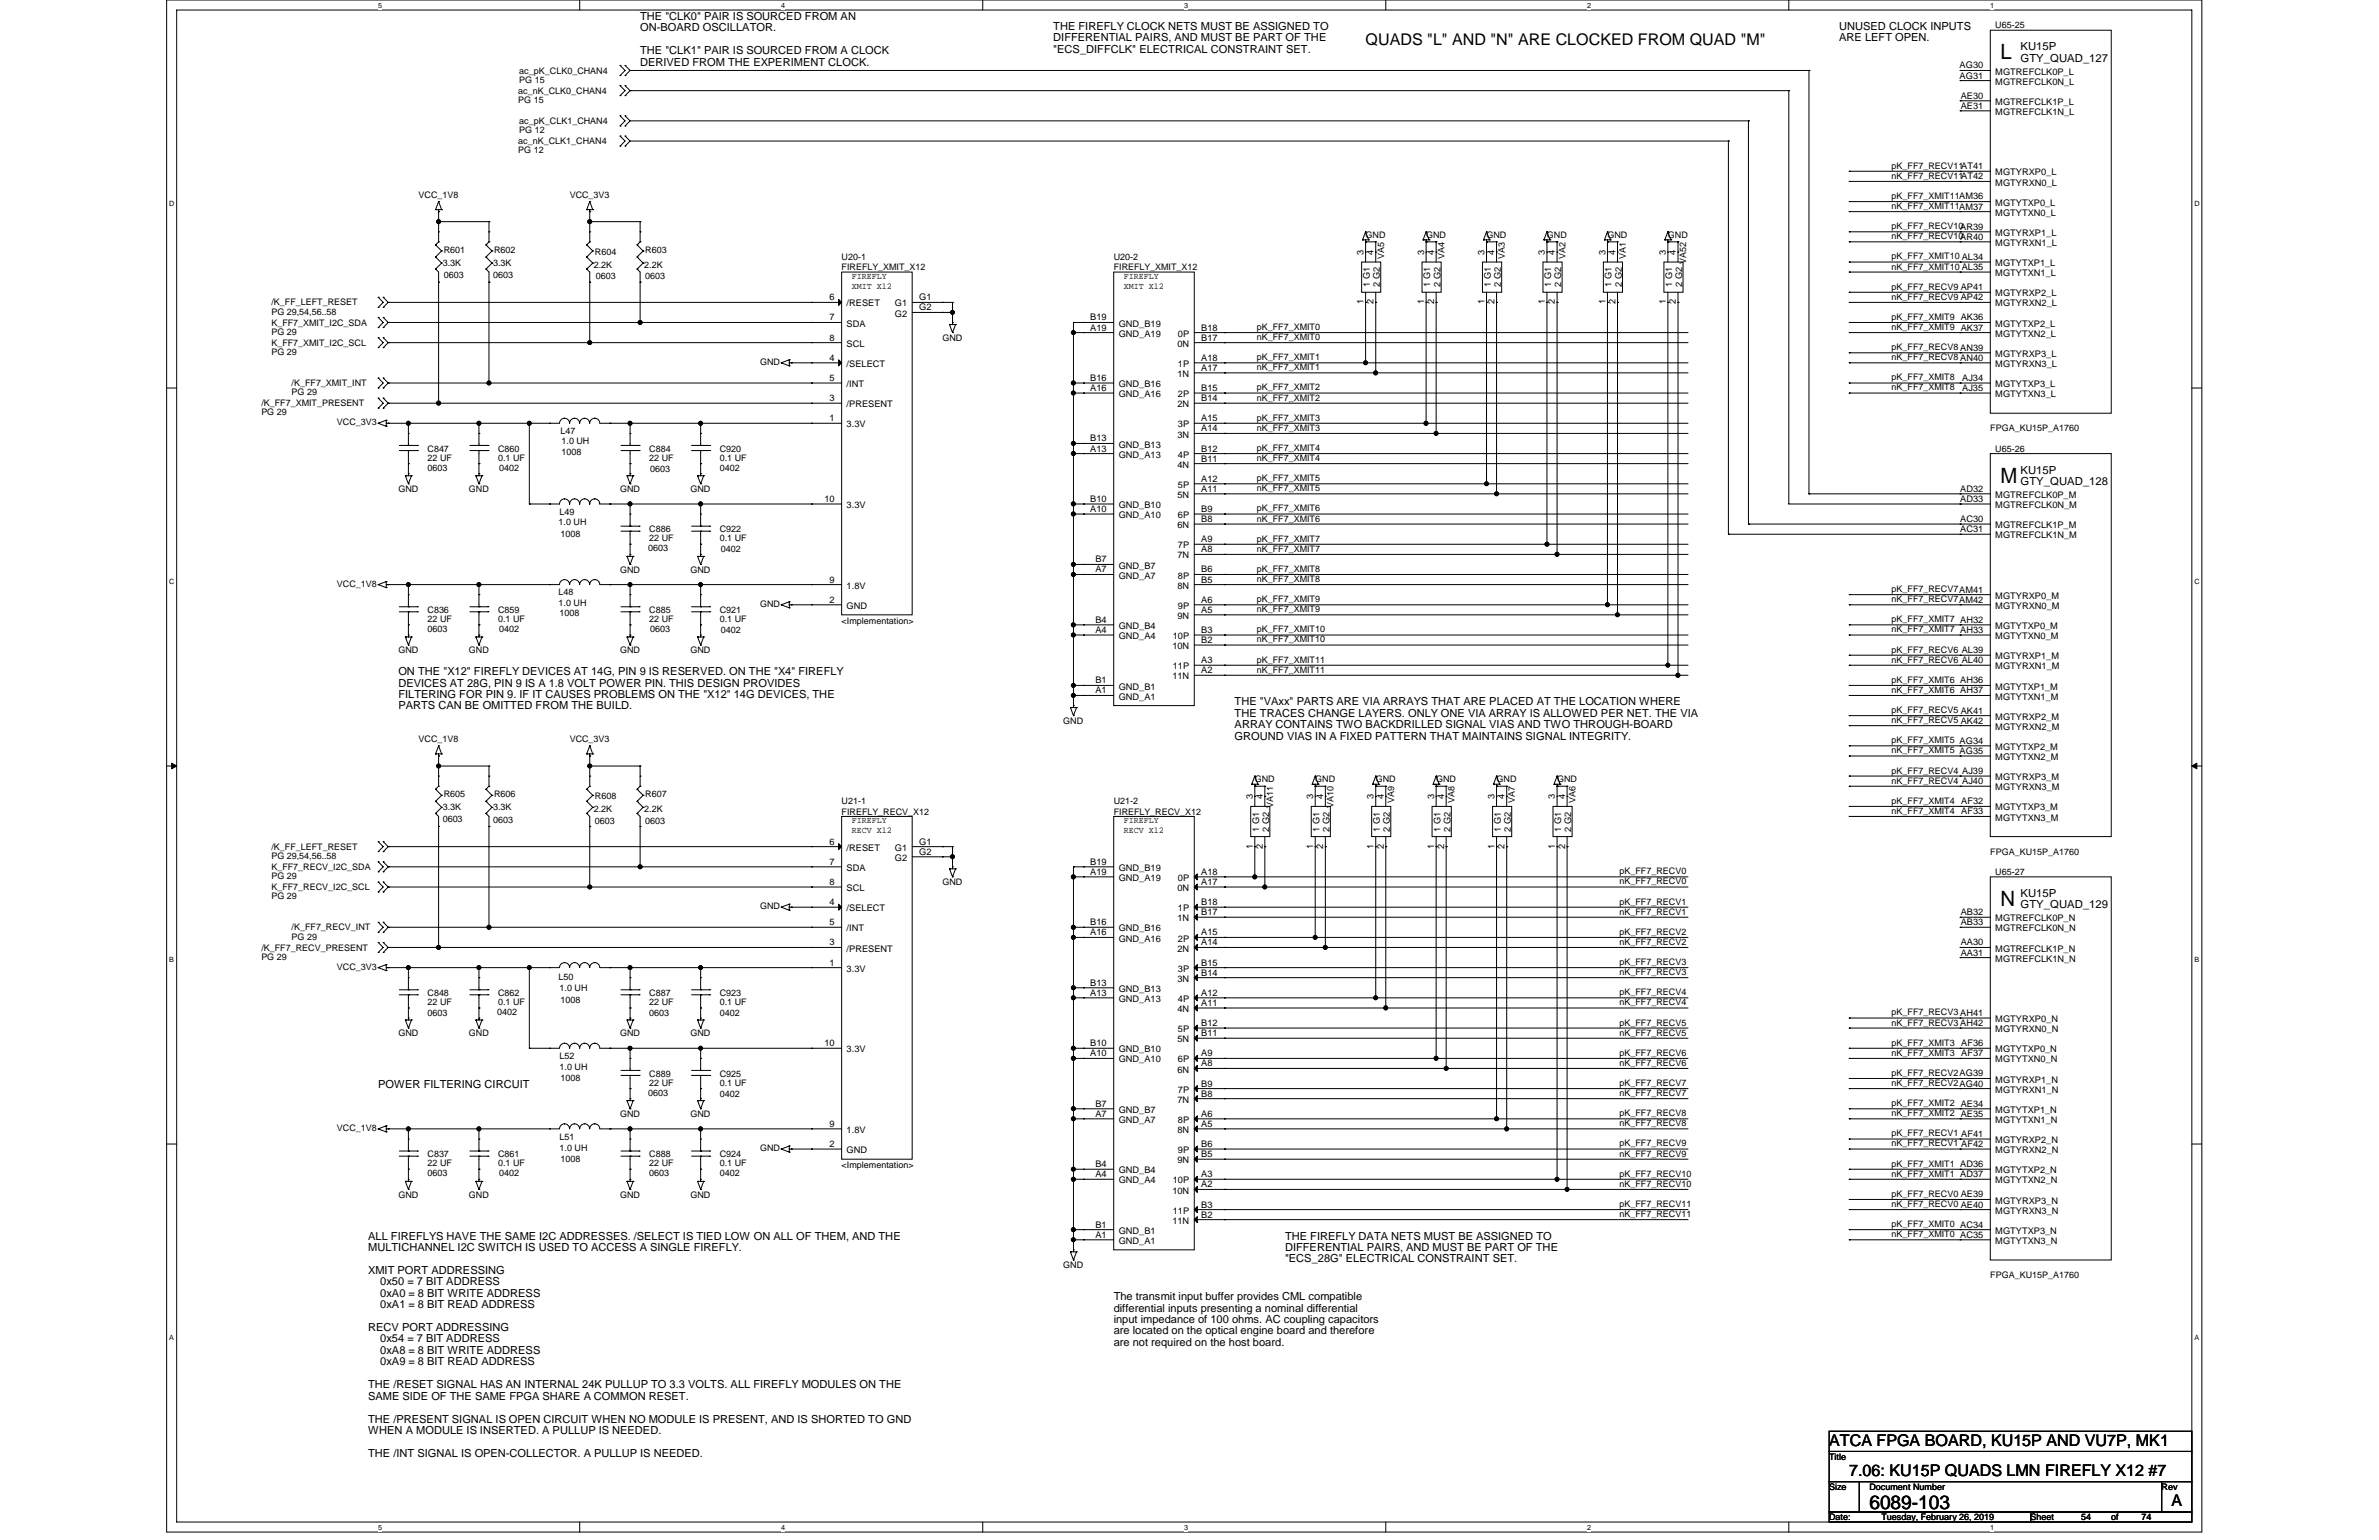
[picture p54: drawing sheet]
<svg xmlns="http://www.w3.org/2000/svg" width="432mm" height="279mm" viewBox="0 0 432 279" stroke-linecap="round" stroke-linejoin="round" font-family="sans-serif">
<defs><g id="words">
<g font-size="3.8">
<text x="363.1" y="10.8">L</text>
<text x="363.1" y="87.6">M</text>
<text x="363.1" y="164.4">N</text>
</g>
<text font-size="3.5" x="339.3" y="273.8">6089-103</text>
<g font-size="2.9">
<text x="247.9" y="8.1">QUADS &quot;L&quot; AND &quot;N&quot; ARE CLOCKED FROM QUAD &quot;M&quot;</text>
<text x="332" y="262.3">ATCA FPGA BOARD, KU15P AND VU7P, MK1</text>
<text x="335.6" y="267.8">7.06: KU15P QUADS LMN FIREFLY X12 #7</text>
<text x="394.2" y="273.3">A</text>
</g>
<g font-size="2">
<text x="116.2" y="3.6">THE &quot;CLK0&quot; PAIR IS SOURCED FROM AN</text>
<text x="116.2" y="5.7">ON-BOARD OSCILLATOR.</text>
<text x="191.2" y="5.4">THE FIREFLY CLOCK NETS MUST BE ASSIGNED TO</text>
<text x="333.8" y="5.4">UNUSED CLOCK INPUTS</text>
<text x="116.2" y="9.8">THE &quot;CLK1&quot; PAIR IS SOURCED FROM A CLOCK</text>
<text x="116.2" y="11.9">DERIVED FROM THE EXPERIMENT CLOCK.</text>
<text x="191.2" y="7.5">DIFFERENTIAL PAIRS, AND MUST BE PART OF THE</text>
<text x="191.2" y="9.6">&quot;ECS_DIFFCLK&quot; ELECTRICAL CONSTRAINT SET.</text>
<text x="333.8" y="7.5">ARE LEFT OPEN.</text>
<text x="366.7" y="9.1">KU15P</text>
<text x="366.7" y="11.2">GTY_QUAD_127</text>
<text x="366.7" y="85.9">KU15P</text>
<text x="366.7" y="88">GTY_QUAD_128</text>
<text x="72.3" y="122.5">ON THE &quot;X12&quot; FIREFLY DEVICES AT 14G, PIN 9 IS RESERVED. ON THE &quot;X4&quot; FIREFLY</text>
<text x="72.3" y="124.6">DEVICES AT 28G, PIN 9 IS A 1.8 VOLT POWER PIN. THIS DESIGN PROVIDES</text>
<text x="72.3" y="126.6">FILTERING FOR PIN 9. IF IT CAUSES PROBLEMS ON THE &quot;X12&quot; 14G DEVICES, THE</text>
<text x="72.3" y="128.7">PARTS CAN BE OMITTED FROM THE BUILD.</text>
<text x="224.1" y="128">THE &quot;VAxx&quot; PARTS ARE VIA ARRAYS THAT ARE PLACED AT THE LOCATION WHERE</text>
<text x="224.1" y="130">THE TRACES CHANGE LAYERS. ONLY ONE VIA ARRAY IS ALLOWED PER NET. THE VIA</text>
<text x="224.1" y="132.1">ARRAY CONTAINS TWO BACKDRILLED SIGNAL VIAS AND TWO THROUGH-BOARD</text>
<text x="224.1" y="134.2">GROUND VIAS IN A FIXED PATTERN THAT MAINTAINS SIGNAL INTEGRITY.</text>
<text x="366.7" y="162.7">KU15P</text>
<text x="366.7" y="164.8">GTY_QUAD_129</text>
<text x="68.6" y="197.5">POWER FILTERING CIRCUIT</text>
<text x="66.8" y="224.9">ALL FIREFLYS HAVE THE SAME I2C ADDRESSES. /SELECT IS TIED LOW ON ALL OF THEM, AND THE</text>
<text x="66.8" y="227">MULTICHANNEL I2C SWITCH IS USED TO ACCESS A SINGLE FIREFLY.</text>
<text x="233.2" y="224.9">THE FIREFLY DATA NETS MUST BE ASSIGNED TO</text>
<text x="233.2" y="227">DIFFERENTIAL PAIRS, AND MUST BE PART OF THE</text>
<text x="66.8" y="231.1">XMIT PORT ADDRESSING</text>
<text x="69" y="233.2">0x50 = 7 BIT ADDRESS</text>
<text x="233.2" y="229">&quot;ECS_28G&quot; ELECTRICAL CONSTRAINT SET.</text>
<text x="69" y="235.3">0xA0 = 8 BIT WRITE ADDRESS</text>
<text x="69" y="237.3">0xA1 = 8 BIT READ ADDRESS</text>
<text x="202.1" y="235.9">The transmit input buffer provides CML compatible</text>
<text x="202.1" y="238">differential inputs presenting a nominal differential</text>
<text x="66.8" y="241.5">RECV PORT ADDRESSING</text>
<text x="69" y="243.6">0x54 = 7 BIT ADDRESS</text>
<text x="69" y="245.6">0xA8 = 8 BIT WRITE ADDRESS</text>
<text x="202.1" y="240">input impedance of 100 ohms. AC coupling capacitors</text>
<text x="202.1" y="242.1">are located on the optical engine board and therefore</text>
<text x="202.1" y="244.2">are not required on the host board.</text>
<text x="66.8" y="251.9">THE /RESET SIGNAL HAS AN INTERNAL 24K PULLUP TO 3.3 VOLTS. ALL FIREFLY MODULES ON THE</text>
<text x="69" y="247.7">0xA9 = 8 BIT READ ADDRESS</text>
<text x="66.8" y="253.9">SAME SIDE OF THE SAME FPGA SHARE A COMMON RESET.</text>
<text x="66.8" y="258.1">THE /PRESENT SIGNAL IS OPEN CIRCUIT WHEN NO MODULE IS PRESENT, AND IS SHORTED TO GND</text>
<text x="66.8" y="260.2">WHEN A MODULE IS INSERTED. A PULLUP IS NEEDED.</text>
<text x="66.8" y="264.3">THE /INT SIGNAL IS OPEN-COLLECTOR. A PULLUP IS NEEDED.</text>
</g>
<g font-size="1.7">
<text x="355.7" y="14.2">AG31</text>
<text x="355.7" y="12.4">AG30</text>
<text x="355.9" y="17.9">AE30</text>
<text x="362.2" y="15.4">MGTREFCLK0N_L</text>
<text x="362.2" y="13.5">MGTREFCLK0P_L</text>
<text x="355.9" y="19.7">AE31</text>
<text x="362.2" y="20.8">MGTREFCLK1N_L</text>
<text x="362.2" y="19">MGTREFCLK1P_L</text>
<text x="362.2" y="33.7">MGTYRXN0_L</text>
<text x="362.2" y="31.8">MGTYRXP0_L</text>
<text x="362.2" y="39.1">MGTYTXN0_L</text>
<text x="362.2" y="37.3">MGTYTXP0_L</text>
<text x="247.5" y="46.3" transform="rotate(-90 247.5 46.3)">3</text>
<text x="249.3" y="46.3" transform="rotate(-90 249.3 46.3)">4</text>
<text x="258.5" y="46.3" transform="rotate(-90 258.5 46.3)">3</text>
<text x="260.3" y="46.3" transform="rotate(-90 260.3 46.3)">4</text>
<text x="269.4" y="46.3" transform="rotate(-90 269.4 46.3)">3</text>
<text x="271.3" y="46.3" transform="rotate(-90 271.3 46.3)">4</text>
<text x="280.4" y="46.3" transform="rotate(-90 280.4 46.3)">3</text>
<text x="282.2" y="46.3" transform="rotate(-90 282.2 46.3)">4</text>
<text x="291.4" y="46.3" transform="rotate(-90 291.4 46.3)">3</text>
<text x="293.2" y="46.3" transform="rotate(-90 293.2 46.3)">4</text>
<text x="302.3" y="46.3" transform="rotate(-90 302.3 46.3)">3</text>
<text x="304.2" y="46.3" transform="rotate(-90 304.2 46.3)">4</text>
<text x="362.2" y="44.6">MGTYRXN1_L</text>
<text x="362.2" y="42.8">MGTYRXP1_L</text>
<text x="248.6" y="52.1" transform="rotate(-90 248.6 52.1)">1 G1</text>
<text x="250.5" y="52.1" transform="rotate(-90 250.5 52.1)">2 G2</text>
<text x="259.6" y="52.1" transform="rotate(-90 259.6 52.1)">1 G1</text>
<text x="261.4" y="52.1" transform="rotate(-90 261.4 52.1)">2 G2</text>
<text x="270.6" y="52.1" transform="rotate(-90 270.6 52.1)">1 G1</text>
<text x="272.4" y="52.1" transform="rotate(-90 272.4 52.1)">2 G2</text>
<text x="281.5" y="52.1" transform="rotate(-90 281.5 52.1)">1 G1</text>
<text x="283.4" y="52.1" transform="rotate(-90 283.4 52.1)">2 G2</text>
<text x="292.5" y="52.1" transform="rotate(-90 292.5 52.1)">1 G1</text>
<text x="294.3" y="52.1" transform="rotate(-90 294.3 52.1)">2 G2</text>
<text x="303.5" y="52.1" transform="rotate(-90 303.5 52.1)">1 G1</text>
<text x="305.3" y="52.1" transform="rotate(-90 305.3 52.1)">2 G2</text>
<text x="362.2" y="53.8">MGTYRXP2_L</text>
<text x="362.2" y="50.1">MGTYTXN1_L</text>
<text x="362.2" y="48.3">MGTYTXP1_L</text>
<text x="150.6" y="54.5">6</text>
<text x="150.6" y="58.1">7</text>
<text x="153.7" y="55.6">/RESET</text>
<text x="153.7" y="59.2">SDA</text>
<text x="162.4" y="55.6">G1</text>
<text x="162.4" y="57.4">G2</text>
<text x="166.8" y="54.5">G1</text>
<text x="166.8" y="56.3">G2</text>
<text x="197.9" y="58.1">B19</text>
<text x="197.9" y="60">A19</text>
<text x="203.1" y="59.2">GND_B19</text>
<text x="218" y="60">B18</text>
<text x="247.5" y="55.2" transform="rotate(-90 247.5 55.2)">1</text>
<text x="249.3" y="55.2" transform="rotate(-90 249.3 55.2)">2</text>
<text x="258.5" y="55.2" transform="rotate(-90 258.5 55.2)">1</text>
<text x="260.3" y="55.2" transform="rotate(-90 260.3 55.2)">2</text>
<text x="269.4" y="55.2" transform="rotate(-90 269.4 55.2)">1</text>
<text x="271.3" y="55.2" transform="rotate(-90 271.3 55.2)">2</text>
<text x="280.4" y="55.2" transform="rotate(-90 280.4 55.2)">1</text>
<text x="282.2" y="55.2" transform="rotate(-90 282.2 55.2)">2</text>
<text x="291.4" y="55.2" transform="rotate(-90 291.4 55.2)">1</text>
<text x="293.2" y="55.2" transform="rotate(-90 293.2 55.2)">2</text>
<text x="302.3" y="55.2" transform="rotate(-90 302.3 55.2)">1</text>
<text x="304.2" y="55.2" transform="rotate(-90 304.2 55.2)">2</text>
<text x="362.2" y="55.6">MGTYRXN2_L</text>
<text x="362.2" y="59.2">MGTYTXP2_L</text>
<text x="150.6" y="65.4">4</text>
<text x="150.6" y="61.8">8</text>
<text x="153.7" y="62.9">SCL</text>
<text x="203.1" y="61.1">GND_A19</text>
<text x="213.7" y="62.9">0N</text>
<text x="213.8" y="61.1">0P</text>
<text x="218" y="61.8">B17</text>
<text x="218" y="65.4">A18</text>
<text x="362.2" y="64.7">MGTYRXP3_L</text>
<text x="362.2" y="61.1">MGTYTXN2_L</text>
<text x="150.6" y="69.1">5</text>
<text x="153.7" y="66.6">/SELECT</text>
<text x="153.7" y="70.2">/INT</text>
<text x="197.9" y="69.1">B16</text>
<text x="197.9" y="70.9">A16</text>
<text x="203.1" y="70.2">GND_B16</text>
<text x="213.7" y="68.4">1N</text>
<text x="213.8" y="66.6">1P</text>
<text x="218" y="67.3">A17</text>
<text x="218" y="70.9">B15</text>
<text x="356.2" y="70.9">AJ35</text>
<text x="356.2" y="69.1">AJ34</text>
<text x="362.2" y="66.6">MGTYRXN3_L</text>
<text x="362.2" y="70.2">MGTYTXP3_L</text>
<text x="150.6" y="76.4">1</text>
<text x="150.6" y="72.8">3</text>
<text x="153.7" y="77.5">3.3V</text>
<text x="153.7" y="73.9">/PRESENT</text>
<text x="203.1" y="72.1">GND_A16</text>
<text x="213.7" y="73.9">2N</text>
<text x="213.8" y="72.1">2P</text>
<text x="213.8" y="77.5">3P</text>
<text x="218" y="72.8">B14</text>
<text x="218" y="76.4">A15</text>
<text x="362.2" y="72.1">MGTYTXN3_L</text>
<text x="197.9" y="80.1">B13</text>
<text x="197.9" y="81.9">A13</text>
<text x="203.1" y="81.2">GND_B13</text>
<text x="203.1" y="83">GND_A13</text>
<text x="213.7" y="79.4">3N</text>
<text x="213.8" y="83">4P</text>
<text x="218" y="78.3">A14</text>
<text x="218" y="81.9">B12</text>
<text x="218" y="83.7">B11</text>
<text x="213.7" y="84.9">4N</text>
<text x="213.8" y="88.5">5P</text>
<text x="218" y="87.4">A12</text>
<text x="218" y="89.2">A11</text>
<text x="355.8" y="89.2">AD32</text>
<text x="149.6" y="91.1">10</text>
<text x="153.7" y="92.2">3.3V</text>
<text x="197.9" y="91.1">B10</text>
<text x="197.9" y="92.9">A10</text>
<text x="203.1" y="92.2">GND_B10</text>
<text x="203.1" y="94">GND_A10</text>
<text x="213.7" y="90.3">5N</text>
<text x="213.7" y="95.8">6N</text>
<text x="213.8" y="94">6P</text>
<text x="218" y="92.9">B9</text>
<text x="218" y="94.7">B8</text>
<text x="355.8" y="91.1">AD33</text>
<text x="355.8" y="94.7">AC30</text>
<text x="362.2" y="92.2">MGTREFCLK0N_M</text>
<text x="362.2" y="90.3">MGTREFCLK0P_M</text>
<text x="362.2" y="95.8">MGTREFCLK1P_M</text>
<text x="213.7" y="101.3">7N</text>
<text x="213.8" y="99.5">7P</text>
<text x="218" y="98.4">A9</text>
<text x="218" y="100.2">A8</text>
<text x="355.8" y="96.5">AC31</text>
<text x="362.2" y="97.7">MGTREFCLK1N_M</text>
<text x="150.6" y="105.7">9</text>
<text x="153.7" y="106.8">1.8V</text>
<text x="198.8" y="102">B7</text>
<text x="198.8" y="103.8">A7</text>
<text x="203.1" y="103.1">GND_B7</text>
<text x="203.1" y="105">GND_A7</text>
<text x="213.7" y="106.8">8N</text>
<text x="213.8" y="105">8P</text>
<text x="218" y="103.8">B6</text>
<text x="218" y="105.7">B5</text>
<text x="150.6" y="109.3">2</text>
<text x="153.7" y="110.5">GND</text>
<text x="198.8" y="113">B4</text>
<text x="213.7" y="112.3">9N</text>
<text x="213.8" y="110.5">9P</text>
<text x="218" y="109.3">A6</text>
<text x="218" y="111.2">A5</text>
<text x="362.2" y="110.5">MGTYRXN0_M</text>
<text x="362.2" y="108.6">MGTYRXP0_M</text>
<text x="198.8" y="114.8">A4</text>
<text x="203.1" y="114.1">GND_B4</text>
<text x="203.1" y="116">GND_A4</text>
<text x="212.8" y="117.8">10N</text>
<text x="212.9" y="116">10P</text>
<text x="218" y="114.8">B3</text>
<text x="218" y="116.6">B2</text>
<text x="362.2" y="119.6">MGTYRXP1_M</text>
<text x="362.2" y="116">MGTYTXN0_M</text>
<text x="362.2" y="114.1">MGTYTXP0_M</text>
<text x="198.8" y="124">B1</text>
<text x="198.8" y="125.8">A1</text>
<text x="203.1" y="125.1">GND_B1</text>
<text x="212.8" y="123.3">11N</text>
<text x="212.9" y="121.4">11P</text>
<text x="218" y="120.3">A3</text>
<text x="218" y="122.1">A2</text>
<text x="362.2" y="121.4">MGTYRXN1_M</text>
<text x="362.2" y="125.1">MGTYTXP1_M</text>
<text x="203.1" y="126.9">GND_A1</text>
<text x="362.2" y="130.6">MGTYRXP2_M</text>
<text x="362.2" y="126.9">MGTYTXN1_M</text>
<text x="362.2" y="132.4">MGTYRXN2_M</text>
<text x="362.2" y="137.9">MGTYTXN2_M</text>
<text x="362.2" y="136.1">MGTYTXP2_M</text>
<text x="362.2" y="143.4">MGTYRXN3_M</text>
<text x="362.2" y="141.5">MGTYRXP3_M</text>
<text x="227.4" y="145" transform="rotate(-90 227.4 145)">3</text>
<text x="229.2" y="145" transform="rotate(-90 229.2 145)">4</text>
<text x="238.3" y="145" transform="rotate(-90 238.3 145)">3</text>
<text x="240.2" y="145" transform="rotate(-90 240.2 145)">4</text>
<text x="249.3" y="145" transform="rotate(-90 249.3 145)">3</text>
<text x="251.1" y="145" transform="rotate(-90 251.1 145)">4</text>
<text x="260.3" y="145" transform="rotate(-90 260.3 145)">3</text>
<text x="262.1" y="145" transform="rotate(-90 262.1 145)">4</text>
<text x="271.3" y="145" transform="rotate(-90 271.3 145)">3</text>
<text x="273.1" y="145" transform="rotate(-90 273.1 145)">4</text>
<text x="282.2" y="145" transform="rotate(-90 282.2 145)">3</text>
<text x="284.1" y="145" transform="rotate(-90 284.1 145)">4</text>
<text x="356" y="147.7">AF33</text>
<text x="356" y="145.9">AF32</text>
<text x="362.2" y="148.9">MGTYTXN3_M</text>
<text x="362.2" y="147">MGTYTXP3_M</text>
<text x="150.6" y="153.2">6</text>
<text x="153.7" y="154.3">/RESET</text>
<text x="162.4" y="154.3">G1</text>
<text x="166.8" y="153.2">G1</text>
<text x="166.8" y="155.1">G2</text>
<text x="227.4" y="154" transform="rotate(-90 227.4 154)">1</text>
<text x="228.5" y="150.9" transform="rotate(-90 228.5 150.9)">1 G1</text>
<text x="229.2" y="154" transform="rotate(-90 229.2 154)">2</text>
<text x="230.3" y="150.9" transform="rotate(-90 230.3 150.9)">2 G2</text>
<text x="238.3" y="154" transform="rotate(-90 238.3 154)">1</text>
<text x="239.5" y="150.9" transform="rotate(-90 239.5 150.9)">1 G1</text>
<text x="240.2" y="154" transform="rotate(-90 240.2 154)">2</text>
<text x="241.3" y="150.9" transform="rotate(-90 241.3 150.9)">2 G2</text>
<text x="249.3" y="154" transform="rotate(-90 249.3 154)">1</text>
<text x="250.5" y="150.9" transform="rotate(-90 250.5 150.9)">1 G1</text>
<text x="251.1" y="154" transform="rotate(-90 251.1 154)">2</text>
<text x="252.3" y="150.9" transform="rotate(-90 252.3 150.9)">2 G2</text>
<text x="260.3" y="154" transform="rotate(-90 260.3 154)">1</text>
<text x="261.4" y="150.9" transform="rotate(-90 261.4 150.9)">1 G1</text>
<text x="262.1" y="154" transform="rotate(-90 262.1 154)">2</text>
<text x="263.2" y="150.9" transform="rotate(-90 263.2 150.9)">2 G2</text>
<text x="271.3" y="154" transform="rotate(-90 271.3 154)">1</text>
<text x="272.4" y="150.9" transform="rotate(-90 272.4 150.9)">1 G1</text>
<text x="273.1" y="154" transform="rotate(-90 273.1 154)">2</text>
<text x="274.2" y="150.9" transform="rotate(-90 274.2 150.9)">2 G2</text>
<text x="282.2" y="154" transform="rotate(-90 282.2 154)">1</text>
<text x="283.4" y="150.9" transform="rotate(-90 283.4 150.9)">1 G1</text>
<text x="284.1" y="154" transform="rotate(-90 284.1 154)">2</text>
<text x="285.2" y="150.9" transform="rotate(-90 285.2 150.9)">2 G2</text>
<text x="150.6" y="156.9">7</text>
<text x="150.6" y="160.5">8</text>
<text x="153.7" y="158">SDA</text>
<text x="153.7" y="161.7">SCL</text>
<text x="162.4" y="156.2">G2</text>
<text x="197.9" y="156.9">B19</text>
<text x="197.9" y="158.7">A19</text>
<text x="203.1" y="158">GND_B19</text>
<text x="203.1" y="159.8">GND_A19</text>
<text x="213.7" y="161.7">0N</text>
<text x="213.8" y="159.8">0P</text>
<text x="218" y="158.7">A18</text>
<text x="218" y="160.5">A17</text>
<text x="150.6" y="164.2">4</text>
<text x="150.6" y="167.9">5</text>
<text x="153.7" y="165.3">/SELECT</text>
<text x="197.9" y="167.9">B16</text>
<text x="213.7" y="167.2">1N</text>
<text x="213.8" y="165.3">1P</text>
<text x="218" y="164.2">B18</text>
<text x="218" y="166">B17</text>
<text x="355.9" y="167.9">AB33</text>
<text x="355.9" y="166">AB32</text>
<text x="362.2" y="167.2">MGTREFCLK0P_N</text>
<text x="150.6" y="171.5">3</text>
<text x="153.7" y="172.6">/PRESENT</text>
<text x="153.7" y="169">/INT</text>
<text x="197.9" y="169.7">A16</text>
<text x="203.1" y="169">GND_B16</text>
<text x="203.1" y="170.8">GND_A16</text>
<text x="213.7" y="172.6">2N</text>
<text x="213.8" y="170.8">2P</text>
<text x="218" y="169.7">A15</text>
<text x="218" y="171.5">A14</text>
<text x="355.9" y="173.4">AA31</text>
<text x="355.9" y="171.5">AA30</text>
<text x="362.2" y="169">MGTREFCLK0N_N</text>
<text x="362.2" y="172.6">MGTREFCLK1P_N</text>
<text x="150.6" y="175.2">1</text>
<text x="153.7" y="176.3">3.3V</text>
<text x="197.9" y="178.8">B13</text>
<text x="203.1" y="180">GND_B13</text>
<text x="213.7" y="178.1">3N</text>
<text x="213.8" y="176.3">3P</text>
<text x="218" y="175.2">B15</text>
<text x="218" y="177">B14</text>
<text x="362.2" y="174.5">MGTREFCLK1N_N</text>
<text x="197.9" y="180.7">A13</text>
<text x="203.1" y="181.8">GND_A13</text>
<text x="213.7" y="183.6">4N</text>
<text x="213.8" y="181.8">4P</text>
<text x="218" y="180.7">A12</text>
<text x="218" y="182.5">A11</text>
<text x="362.2" y="185.4">MGTYRXP0_N</text>
<text x="149.6" y="189.8">10</text>
<text x="153.7" y="190.9">3.3V</text>
<text x="197.9" y="189.8">B10</text>
<text x="197.9" y="191.6">A10</text>
<text x="203.1" y="190.9">GND_B10</text>
<text x="213.7" y="189.1">5N</text>
<text x="213.8" y="187.3">5P</text>
<text x="218" y="186.1">B12</text>
<text x="218" y="188">B11</text>
<text x="218" y="191.6">A9</text>
<text x="356" y="191.6">AF37</text>
<text x="356" y="189.8">AF36</text>
<text x="362.2" y="187.3">MGTYRXN0_N</text>
<text x="362.2" y="190.9">MGTYTXP0_N</text>
<text x="203.1" y="192.8">GND_A10</text>
<text x="213.7" y="194.6">6N</text>
<text x="213.8" y="192.8">6P</text>
<text x="218" y="193.5">A8</text>
<text x="218" y="197.1">B9</text>
<text x="362.2" y="196.4">MGTYRXP1_N</text>
<text x="362.2" y="192.8">MGTYTXN0_N</text>
<text x="198.8" y="200.8">B7</text>
<text x="198.8" y="202.6">A7</text>
<text x="203.1" y="201.9">GND_B7</text>
<text x="203.1" y="203.7">GND_A7</text>
<text x="213.7" y="200.1">7N</text>
<text x="213.8" y="198.2">7P</text>
<text x="213.8" y="203.7">8P</text>
<text x="218" y="198.9">B8</text>
<text x="218" y="202.6">A6</text>
<text x="362.2" y="198.2">MGTYRXN1_N</text>
<text x="362.2" y="203.7">MGTYTXN1_N</text>
<text x="362.2" y="201.9">MGTYTXP1_N</text>
<text x="150.6" y="208.1">2</text>
<text x="150.6" y="204.4">9</text>
<text x="153.7" y="209.2">GND</text>
<text x="153.7" y="205.5">1.8V</text>
<text x="213.7" y="205.5">8N</text>
<text x="213.8" y="209.2">9P</text>
<text x="218" y="204.4">A5</text>
<text x="218" y="208.1">B6</text>
<text x="218" y="209.9">B5</text>
<text x="362.2" y="209.2">MGTYRXN2_N</text>
<text x="362.2" y="207.4">MGTYRXP2_N</text>
<text x="198.8" y="211.8">B4</text>
<text x="198.8" y="213.6">A4</text>
<text x="203.1" y="212.9">GND_B4</text>
<text x="203.1" y="214.7">GND_A4</text>
<text x="212.9" y="214.7">10P</text>
<text x="213.7" y="211.1">9N</text>
<text x="218" y="213.6">A3</text>
<text x="218" y="215.4">A2</text>
<text x="362.2" y="214.7">MGTYTXN2_N</text>
<text x="362.2" y="212.9">MGTYTXP2_N</text>
<text x="212.8" y="216.5">10N</text>
<text x="212.9" y="220.2">11P</text>
<text x="218" y="219.1">B3</text>
<text x="218" y="220.9">B2</text>
<text x="362.2" y="220.2">MGTYRXN3_N</text>
<text x="362.2" y="218.4">MGTYRXP3_N</text>
<text x="198.8" y="222.7">B1</text>
<text x="198.8" y="224.6">A1</text>
<text x="203.1" y="223.8">GND_B1</text>
<text x="203.1" y="225.7">GND_A1</text>
<text x="212.8" y="222">11N</text>
<text x="362.2" y="225.7">MGTYTXN3_N</text>
<text x="362.2" y="223.8">MGTYTXP3_N</text>
</g>
<g font-size="1.6">
<text x="362.2" y="5.1">U65-25</text>
<text x="94.1" y="17">ac_nK_CLK0_CHAN4</text>
<text x="94.3" y="13.4">ac_pK_CLK0_CHAN4</text>
<text x="94.3" y="15">PG 15</text>
<text x="94.1" y="18.7">PG 15</text>
<text x="94.3" y="22.5">ac_pK_CLK1_CHAN4</text>
<text x="94.1" y="26.2">ac_nK_CLK1_CHAN4</text>
<text x="94.1" y="27.8">PG 12</text>
<text x="94.3" y="24.2">PG 12</text>
<text x="76" y="35.9">VCC_1V8</text>
<text x="103.4" y="35.9">VCC_3V3</text>
<text x="343.3" y="30.6">pK_FF7_RECV11AT41</text>
<text x="343.3" y="32.4">nK_FF7_RECV11AT42</text>
<text x="343.3" y="36.1">pK_FF7_XMIT11AM36</text>
<text x="343.3" y="37.9">nK_FF7_XMIT11AM37</text>
<text x="343.3" y="41.6">pK_FF7_RECV10AR39</text>
<text x="80.5" y="45.9">R601</text>
<text x="89.7" y="45.9">R602</text>
<text x="108" y="46.3">R604</text>
<text x="117.1" y="45.9">R603</text>
<text x="152.8" y="47.2">U20-1</text>
<text x="202.1" y="47.2">U20-2</text>
<text x="247.9" y="43.2">GND</text>
<text x="251.2" y="47" transform="rotate(-90 251.2 47)">VA5</text>
<text x="258.8" y="43.2">GND</text>
<text x="262.2" y="47" transform="rotate(-90 262.2 47)">VA4</text>
<text x="269.8" y="43.2">GND</text>
<text x="273.1" y="47" transform="rotate(-90 273.1 47)">VA3</text>
<text x="280.8" y="43.2">GND</text>
<text x="284.1" y="47" transform="rotate(-90 284.1 47)">VA2</text>
<text x="291.8" y="43.2">GND</text>
<text x="295.1" y="47" transform="rotate(-90 295.1 47)">VA1</text>
<text x="302.7" y="43.2">GND</text>
<text x="306.1" y="47.9" transform="rotate(-90 306.1 47.9)">VA52</text>
<text x="343.3" y="43.4">nK_FF7_RECV10AR40</text>
<text x="343.3" y="47.1">pK_FF7_XMIT10 AL34</text>
<text x="80.3" y="48.3">3.3K</text>
<text x="80.5" y="50.5">0603</text>
<text x="89.5" y="48.3">3.3K</text>
<text x="89.5" y="50.5">0603</text>
<text x="107.8" y="48.7">2.2K</text>
<text x="108.1" y="50.7">0603</text>
<text x="116.9" y="48.7">2.2K</text>
<text x="117.1" y="50.7">0603</text>
<text x="152.8" y="49">FIREFLY_XMIT_X12</text>
<text x="154.6" y="50.6">FIREFLY</text>
<text x="154.6" y="52.5">XMIT X12</text>
<text x="202.1" y="49">FIREFLY_XMIT_X12</text>
<text x="204" y="50.6">FIREFLY</text>
<text x="204" y="52.5">XMIT X12</text>
<text x="343.3" y="48.9">nK_FF7_XMIT10 AL35</text>
<text x="343.3" y="52.6">pK_FF7_RECV9 AP41</text>
<text x="49.3" y="55.4">/K_FF_LEFT_RESET</text>
<text x="49.3" y="57.1">PG 29,54,56..58</text>
<text x="49.3" y="59.1">K_FF7_XMIT_I2C_SDA</text>
<text x="228.1" y="59.9">pK_FF7_XMIT0</text>
<text x="343.3" y="54.4">nK_FF7_RECV9 AP42</text>
<text x="343.3" y="58">pK_FF7_XMIT9 AK36</text>
<text x="343.3" y="59.9">nK_FF7_XMIT9 AK37</text>
<text x="49.3" y="60.7">PG 29</text>
<text x="49.3" y="62.7">K_FF7_XMIT_I2C_SCL</text>
<text x="49.3" y="64.4">PG 29</text>
<text x="171" y="61.8">GND</text>
<text x="228.1" y="61.7">nK_FF7_XMIT0</text>
<text x="228.1" y="65.4">pK_FF7_XMIT1</text>
<text x="343.3" y="63.5">pK_FF7_RECV8 AN39</text>
<text x="343.3" y="65.4">nK_FF7_RECV8 AN40</text>
<text x="52.9" y="70.1">/K_FF7_XMIT_INT</text>
<text x="52.9" y="71.7">PG 29</text>
<text x="138" y="66.2">GND</text>
<text x="228.1" y="67.2">nK_FF7_XMIT1</text>
<text x="228.1" y="70.8">pK_FF7_XMIT2</text>
<text x="343.3" y="69">pK_FF7_XMIT8</text>
<text x="343.3" y="70.8">nK_FF7_XMIT8</text>
<text x="47.4" y="73.7">/K_FF7_XMIT_PRESENT</text>
<text x="47.4" y="75.4">PG 29</text>
<text x="61.2" y="77.2">VCC_3V3</text>
<text x="228.1" y="72.7">nK_FF7_XMIT2</text>
<text x="228.1" y="76.3">pK_FF7_XMIT3</text>
<text x="77.6" y="81.9">C847</text>
<text x="77.6" y="83.6">22 UF</text>
<text x="90.4" y="81.9">C860</text>
<text x="90.4" y="83.6">0.1 UF</text>
<text x="101.7" y="78.7">L47</text>
<text x="101.9" y="80.5">1.0 UH</text>
<text x="101.9" y="82.5">1008</text>
<text x="117.8" y="81.9">C884</text>
<text x="117.8" y="83.6">22 UF</text>
<text x="130.6" y="81.9">C920</text>
<text x="130.6" y="83.6">0.1 UF</text>
<text x="228.1" y="78.2">nK_FF7_XMIT3</text>
<text x="228.1" y="81.8">pK_FF7_XMIT4</text>
<text x="228.1" y="83.7">nK_FF7_XMIT4</text>
<text x="361.3" y="78.3">FPGA_KU15P_A1760</text>
<text x="362.2" y="81.9">U65-26</text>
<text x="72.3" y="89.3">GND</text>
<text x="77.6" y="85.4">0603</text>
<text x="85.1" y="89.3">GND</text>
<text x="90.6" y="85.4">0402</text>
<text x="112.5" y="89.3">GND</text>
<text x="118" y="85.6">0603</text>
<text x="125.3" y="89.3">GND</text>
<text x="130.6" y="85.4">0402</text>
<text x="228.1" y="87.3">pK_FF7_XMIT5</text>
<text x="228.1" y="89.1">nK_FF7_XMIT5</text>
<text x="101.4" y="95.3">1.0 UH</text>
<text x="101.6" y="93.5">L49</text>
<text x="228.1" y="92.8">pK_FF7_XMIT6</text>
<text x="228.1" y="94.6">nK_FF7_XMIT6</text>
<text x="101.7" y="97.5">1008</text>
<text x="117.7" y="100.1">0603</text>
<text x="117.8" y="96.6">C886</text>
<text x="117.8" y="98.2">22 UF</text>
<text x="130.6" y="96.6">C922</text>
<text x="130.6" y="98.2">0.1 UF</text>
<text x="130.8" y="100.2">0402</text>
<text x="228.1" y="98.3">pK_FF7_XMIT7</text>
<text x="228.1" y="100.1">nK_FF7_XMIT7</text>
<text x="61.2" y="106.4">VCC_1V8</text>
<text x="101.4" y="107.9">L48</text>
<text x="112.5" y="103.9">GND</text>
<text x="125.3" y="103.9">GND</text>
<text x="228.1" y="103.8">pK_FF7_XMIT8</text>
<text x="228.1" y="105.6">nK_FF7_XMIT8</text>
<text x="343.3" y="107.4">pK_FF7_RECV7AM41</text>
<text x="77.6" y="111.2">C836</text>
<text x="77.6" y="112.8">22 UF</text>
<text x="90.4" y="111.2">C859</text>
<text x="90.4" y="112.8">0.1 UF</text>
<text x="101.4" y="109.9">1.0 UH</text>
<text x="101.6" y="111.8">1008</text>
<text x="117.8" y="111.2">C885</text>
<text x="117.8" y="112.8">22 UF</text>
<text x="130.6" y="111.2">C921</text>
<text x="130.6" y="112.8">0.1 UF</text>
<text x="138" y="110.1">GND</text>
<text x="152.8" y="113.2">&lt;Implementation&gt;</text>
<text x="228.1" y="109.3">pK_FF7_XMIT9</text>
<text x="228.1" y="111.1">nK_FF7_XMIT9</text>
<text x="343.3" y="109.3">nK_FF7_RECV7AM42</text>
<text x="343.3" y="112.9">pK_FF7_XMIT7 AH32</text>
<text x="72.3" y="118.5">GND</text>
<text x="77.6" y="114.7">0603</text>
<text x="85.1" y="118.5">GND</text>
<text x="90.6" y="114.7">0402</text>
<text x="112.5" y="118.5">GND</text>
<text x="118" y="114.7">0603</text>
<text x="125.3" y="118.5">GND</text>
<text x="130.8" y="114.9">0402</text>
<text x="228.1" y="114.7">pK_FF7_XMIT10</text>
<text x="228.1" y="116.6">nK_FF7_XMIT10</text>
<text x="343.3" y="114.7">nK_FF7_XMIT7 AH33</text>
<text x="343.3" y="118.4">pK_FF7_RECV6 AL39</text>
<text x="228.1" y="120.2">pK_FF7_XMIT11</text>
<text x="228.1" y="122">nK_FF7_XMIT11</text>
<text x="343.3" y="120.2">nK_FF7_RECV6 AL40</text>
<text x="343.3" y="123.9">pK_FF7_XMIT6 AH36</text>
<text x="343.3" y="125.7">nK_FF7_XMIT6 AH37</text>
<text x="193" y="131.3">GND</text>
<text x="343.3" y="129.4">pK_FF7_RECV5 AK41</text>
<text x="343.3" y="131.2">nK_FF7_RECV5 AK42</text>
<text x="76" y="134.6">VCC_1V8</text>
<text x="103.4" y="134.6">VCC_3V3</text>
<text x="343.3" y="134.9">pK_FF7_XMIT5 AG34</text>
<text x="343.3" y="136.7">nK_FF7_XMIT5 AG35</text>
<text x="227.8" y="141.9">GND</text>
<text x="238.7" y="141.9">GND</text>
<text x="249.7" y="141.9">GND</text>
<text x="260.7" y="141.9">GND</text>
<text x="271.6" y="141.9">GND</text>
<text x="282.6" y="141.9">GND</text>
<text x="343.3" y="140.3">pK_FF7_RECV4 AJ39</text>
<text x="343.3" y="142.2">nK_FF7_RECV4 AJ40</text>
<text x="80.3" y="147">3.3K</text>
<text x="80.3" y="149.1">0603</text>
<text x="80.5" y="144.7">R605</text>
<text x="89.5" y="147">3.3K</text>
<text x="89.5" y="149.2">0603</text>
<text x="89.7" y="144.7">R606</text>
<text x="107.8" y="147.4">2.2K</text>
<text x="108" y="145">R608</text>
<text x="108" y="149.4">0603</text>
<text x="116.9" y="147.4">2.2K</text>
<text x="117.1" y="144.7">R607</text>
<text x="117.1" y="149.4">0603</text>
<text x="152.8" y="147.8">FIREFLY_RECV_X12</text>
<text x="152.8" y="145.9">U21-1</text>
<text x="154.6" y="149.4">FIREFLY</text>
<text x="202.1" y="147.8">FIREFLY_RECV_X12</text>
<text x="202.1" y="145.9">U21-2</text>
<text x="204" y="149.4">FIREFLY</text>
<text x="231.1" y="146.7" transform="rotate(-90 231.1 146.7)">VA11</text>
<text x="242.1" y="146.7" transform="rotate(-90 242.1 146.7)">VA10</text>
<text x="253" y="145.8" transform="rotate(-90 253 145.8)">VA9</text>
<text x="264" y="145.8" transform="rotate(-90 264 145.8)">VA8</text>
<text x="275" y="145.8" transform="rotate(-90 275 145.8)">VA7</text>
<text x="285.9" y="145.8" transform="rotate(-90 285.9 145.8)">VA6</text>
<text x="343.3" y="145.8">pK_FF7_XMIT4</text>
<text x="343.3" y="147.7">nK_FF7_XMIT4</text>
<text x="49.3" y="154.2">/K_FF_LEFT_RESET</text>
<text x="49.3" y="155.8">PG 29,54,56..58</text>
<text x="154.6" y="151.2">RECV X12</text>
<text x="204" y="151.2">RECV X12</text>
<text x="361.3" y="155.1">FPGA_KU15P_A1760</text>
<text x="49.3" y="157.8">K_FF7_RECV_I2C_SDA</text>
<text x="49.3" y="159.5">PG 29</text>
<text x="49.3" y="161.5">K_FF7_RECV_I2C_SCL</text>
<text x="171" y="160.6">GND</text>
<text x="293.9" y="158.6">pK_FF7_RECV0</text>
<text x="293.9" y="160.5">nK_FF7_RECV0</text>
<text x="362.2" y="158.8">U65-27</text>
<text x="49.3" y="163.1">PG 29</text>
<text x="138" y="165">GND</text>
<text x="293.9" y="164.1">pK_FF7_RECV1</text>
<text x="293.9" y="165.9">nK_FF7_RECV1</text>
<text x="47.4" y="172.5">/K_FF7_RECV_PRESENT</text>
<text x="52.9" y="168.8">/K_FF7_RECV_INT</text>
<text x="52.9" y="170.5">PG 29</text>
<text x="293.9" y="169.6">pK_FF7_RECV2</text>
<text x="293.9" y="171.4">nK_FF7_RECV2</text>
<text x="47.4" y="174.1">PG 29</text>
<text x="61.2" y="175.9">VCC_3V3</text>
<text x="101.4" y="177.8">L50</text>
<text x="101.6" y="179.8">1.0 UH</text>
<text x="293.9" y="175.1">pK_FF7_RECV3</text>
<text x="293.9" y="176.9">nK_FF7_RECV3</text>
<text x="77.6" y="180.7">C848</text>
<text x="77.6" y="182.4">22 UF</text>
<text x="77.6" y="184.4">0603</text>
<text x="90.2" y="184.2">0402</text>
<text x="90.4" y="180.7">C862</text>
<text x="90.4" y="182.4">0.1 UF</text>
<text x="101.7" y="182">1008</text>
<text x="117.8" y="180.7">C887</text>
<text x="117.8" y="182.4">22 UF</text>
<text x="117.8" y="184.4">0603</text>
<text x="130.6" y="180.7">C923</text>
<text x="130.6" y="182.4">0.1 UF</text>
<text x="130.6" y="184.4">0402</text>
<text x="293.9" y="180.6">pK_FF7_RECV4</text>
<text x="293.9" y="182.4">nK_FF7_RECV4</text>
<text x="343.3" y="184.2">pK_FF7_RECV3 AH41</text>
<text x="72.3" y="188">GND</text>
<text x="85.1" y="188">GND</text>
<text x="112.5" y="188">GND</text>
<text x="125.3" y="188">GND</text>
<text x="293.9" y="186.1">pK_FF7_RECV5</text>
<text x="293.9" y="187.9">nK_FF7_RECV5</text>
<text x="293.9" y="191.6">pK_FF7_RECV6</text>
<text x="343.3" y="186.1">nK_FF7_RECV3 AH42</text>
<text x="343.3" y="189.7">pK_FF7_XMIT3</text>
<text x="343.3" y="191.6">nK_FF7_XMIT3</text>
<text x="101.6" y="192.2">L52</text>
<text x="101.6" y="194.1">1.0 UH</text>
<text x="101.7" y="196.1">1008</text>
<text x="117.8" y="195.3">C889</text>
<text x="117.8" y="197">22 UF</text>
<text x="130.6" y="195.3">C925</text>
<text x="130.6" y="197">0.1 UF</text>
<text x="293.9" y="193.4">nK_FF7_RECV6</text>
<text x="293.9" y="197">pK_FF7_RECV7</text>
<text x="343.3" y="195.2">pK_FF7_RECV2AG39</text>
<text x="343.3" y="197">nK_FF7_RECV2AG40</text>
<text x="112.5" y="202.6">GND</text>
<text x="117.7" y="198.8">0603</text>
<text x="125.3" y="202.6">GND</text>
<text x="130.6" y="199">0402</text>
<text x="293.9" y="198.9">nK_FF7_RECV7</text>
<text x="293.9" y="202.5">pK_FF7_RECV8</text>
<text x="343.3" y="200.7">pK_FF7_XMIT2 AE34</text>
<text x="343.3" y="202.5">nK_FF7_XMIT2 AE35</text>
<text x="61.2" y="205.2">VCC_1V8</text>
<text x="77.6" y="210">C837</text>
<text x="90.4" y="210">C861</text>
<text x="101.6" y="206.8">L51</text>
<text x="101.6" y="208.9">1.0 UH</text>
<text x="117.8" y="210">C888</text>
<text x="130.6" y="210">C924</text>
<text x="138" y="208.9">GND</text>
<text x="293.9" y="204.3">nK_FF7_RECV8</text>
<text x="293.9" y="208">pK_FF7_RECV9</text>
<text x="293.9" y="209.8">nK_FF7_RECV9</text>
<text x="343.3" y="206.2">pK_FF7_RECV1 AF41</text>
<text x="343.3" y="208">nK_FF7_RECV1 AF42</text>
<text x="77.6" y="211.6">22 UF</text>
<text x="77.6" y="213.4">0603</text>
<text x="90.4" y="211.6">0.1 UF</text>
<text x="90.6" y="213.4">0402</text>
<text x="101.7" y="210.9">1008</text>
<text x="117.8" y="211.6">22 UF</text>
<text x="117.8" y="213.4">0603</text>
<text x="130.6" y="211.6">0.1 UF</text>
<text x="130.6" y="213.4">0402</text>
<text x="152.8" y="212">&lt;Implementation&gt;</text>
<text x="293.9" y="213.5">pK_FF7_RECV10</text>
<text x="293.9" y="215.3">nK_FF7_RECV10</text>
<text x="343.3" y="211.7">pK_FF7_XMIT1 AD36</text>
<text x="343.3" y="213.5">nK_FF7_XMIT1 AD37</text>
<text x="72.3" y="217.3">GND</text>
<text x="85.1" y="217.3">GND</text>
<text x="112.5" y="217.3">GND</text>
<text x="125.3" y="217.3">GND</text>
<text x="293.9" y="219">pK_FF7_RECV11</text>
<text x="293.9" y="220.8">nK_FF7_RECV11</text>
<text x="343.3" y="217.1">pK_FF7_RECV0 AE39</text>
<text x="343.3" y="219">nK_FF7_RECV0 AE40</text>
<text x="343.3" y="222.6">pK_FF7_XMIT0 AC34</text>
<text x="343.3" y="224.5">nK_FF7_XMIT0 AC35</text>
<text x="193" y="230.1">GND</text>
<text x="361.3" y="231.9">FPGA_KU15P_A1760</text>
<text x="332" y="264.8">Title</text>
<text x="332" y="275.8">Date:</text>
<text x="332" y="270.3">Size</text>
<text x="339.3" y="270.3">Document Number</text>
<text x="341.5" y="275.8">Tuesday, February 26, 2019</text>
<text x="368.6" y="275.8">Sheet</text>
<text x="377.7" y="275.8">54</text>
<text x="383.2" y="275.8">of</text>
<text x="388.7" y="275.8">74</text>
<text x="392.3" y="270.3">Rev</text>
</g>
<g font-size="1.3">
<text x="68.6" y="1.4">5</text>
<text x="141.8" y="1.4">4</text>
<text x="214.9" y="1.4">3</text>
<text x="288.1" y="1.4">2</text>
<text x="361.3" y="1.4">1</text>
<text x="30.7" y="37.3">D</text>
<text x="398.3" y="37.3">D</text>
<text x="30.7" y="105.9">C</text>
<text x="398.3" y="105.9">C</text>
<text x="30.7" y="174.5">B</text>
<text x="398.3" y="174.5">B</text>
<text x="30.7" y="243">A</text>
<text x="398.3" y="243">A</text>
<text x="68.6" y="277.5">5</text>
<text x="141.8" y="277.5">4</text>
<text x="214.9" y="277.5">3</text>
<text x="288.1" y="277.5">2</text>
<text x="361.3" y="277.5">1</text>
</g>
</g></defs>
<path d="M30.2 0h369.4v278h-369.4zM32.1 1.8h365.7v274.3h-365.7z" fill="none" stroke="#000" stroke-width=".18"/>
<g fill="#fff">
<path d="M68.6 .2h.8v1.5h-.8z"/>
<path d="M68.6 276.3h.8v1.5h-.8z"/>
</g>
<path d="M105.2 0v1.8M105.2 276.1v1.9" fill="none" stroke="#000" stroke-width=".18"/>
<g fill="#fff">
<path d="M141.8 .2h.7v1.5h-.7z"/>
<path d="M141.8 276.3h.7v1.5h-.7z"/>
</g>
<path d="M178.4 0v1.8M178.4 276.1v1.9" fill="none" stroke="#000" stroke-width=".18"/>
<g fill="#fff">
<path d="M214.9 .2h.8v1.5h-.8z"/>
<path d="M214.9 276.3h.8v1.5h-.8z"/>
</g>
<path d="M251.5 0v1.8M251.5 276.1v1.9" fill="none" stroke="#000" stroke-width=".18"/>
<g fill="#fff">
<path d="M288.1 .2h.7v1.5h-.7z"/>
<path d="M288.1 276.3h.7v1.5h-.7z"/>
</g>
<path d="M324.7 0v1.8M324.7 276.1v1.9" fill="none" stroke="#000" stroke-width=".18"/>
<g fill="#fff">
<path d="M361.3 .2h.7v1.5h-.7z"/>
<path d="M361.3 276.3h.7v1.5h-.7z"/>
<path d="M30.7 36.1h1v1.5h-1z"/>
<path d="M398.3 36.1h.9v1.5h-.9z"/>
<path d="M30.7 104.7h1v1.5h-1z"/>
<path d="M398.3 104.7h.9v1.5h-.9z"/>
</g>
<path d="M30.2 70.4h1.9M397.8 70.4h1.8" fill="none" stroke="#000" stroke-width=".18"/>
<g fill="#fff">
<path d="M30.7 173.3h.9v1.4h-.9z"/>
<path d="M398.3 173.3h.9v1.4h-.9z"/>
</g>
<path d="M30.2 139h1.9M397.8 139h1.8" fill="none" stroke="#000" stroke-width=".18"/>
<path d="M31.2 138.5v1l.9-.5zM397.8 139l.9 .5v-1z" fill="#000" stroke="#000" stroke-width=".18"/>
<g fill="#fff">
<path d="M30.7 241.9h.9v1.4h-.9z"/>
<path d="M398.3 241.9h.9v1.4h-.9z"/>
</g>
<g fill="none" stroke="#000" stroke-width=".18">
<path d="M112.5 13.7h.1M112.5 11.9h.1M112.5 17.4h.1M112.5 15.5h.1M112.5 11.9l1 .9-1 .9M112.5 15.5l1 .9-1 1M113.5 11.9h.1M113.5 13.7h.1M113.5 15.5h.1M113.5 17.4h.1M113.5 11.9l.9 .9M113.5 15.5l.9 .9"/>
<path d="M114.4 16.4h.1M114.4 12.8l-.9 .9M114.4 16.4l-.9 1M114.4 12.8h213.9M114.4 16.4h210.3M324.7 16.4h.1M324.7 16.4v75h36.6M328.3 12.8h.1M328.3 12.8v76.8M355.8 14.6h.1M355.8 12.8h.1M355.8 18.3h.1"/>
<path d="M355.8 14.6h5.5M355.8 12.8h5.5M355.8 18.3h5.5M361.3 5.5h21.9v69.5h-21.9zM79.1 38h.1M79.1 38h1.1M79.6 38.4h.1M79.6 36.6h.1M79.6 38v5.9M79.6 36.6l-.5 1.4M79.6 36.6l.6 1.4M80.2 38h.1"/>
<path d="M106.5 38h.1M106.5 38h1.1M107 38.4h.1M107 36.6h.1M107 38v5.9M107 36.6l.6 1.4M107 36.6l-.5 1.4M107.6 38h.1M112.5 22.9h.1M112.5 21h.1M112.5 26.5h.1M112.5 24.7h.1"/>
<path d="M112.5 21l1 .9-1 1M112.5 24.7l1 .9-1 .9M113.5 21h.1M113.5 22.9h.1M113.5 24.7h.1M113.5 26.5h.1M113.5 21l.9 .9M113.5 24.7l.9 .9M114.4 21.9l-.9 1M114.4 25.6l-.9 .9M114.4 21.9h203M114.4 25.6h199.3"/>
<path d="M313.7 25.6v71.3M313.7 25.6h.1M317.4 21.9v73.2M317.4 21.9h.1M335.6 31.1h.1M335.6 32.9h.1M335.6 36.6h.1M335.6 38.4h.1M335.6 32.9h25.7M335.6 31.1h25.7M335.6 38.4h25.7M335.6 36.6h25.7"/>
<path d="M355.8 20.1h.1M355.8 32.9h.1M355.8 31.1h.1M355.8 38.4h.1M355.8 36.6h.1M355.8 20.1h5.5M68.6 55.8h.1M68.6 53.9h.1M68.6 59.4h.1M68.6 57.6h.1M68.6 53.9l1 1-1 .9M68.6 57.6l1 .9-1 .9"/>
<path d="M69.6 53.9h.1M69.6 55.8h.1M69.6 57.6h.1M69.6 59.4h.1M69.6 53.9l.9 1M69.6 57.6l.9 .9M70.5 58.5h.1M70.5 58.5h82.3M70.5 54.9h.1M70.5 54.9h82.3M70.5 54.9l-.9 .9M70.5 58.5l-.9 .9"/>
<path d="M79.1 48.8h.1M79.1 46.6h.1M79.1 44.4h.1M79.1 48.8l.5 .6v23.8M79.1 46.6l1.1 1.1M79.1 44.4l1.1 1.1M79.6 40.2h.1M79.6 40.2h9.2M79.6 43.9h.1M79.6 51.2h.1M79.6 42.1h.1M79.6 43.9l-.5 .5"/>
<path d="M80.2 47.7h.1M80.2 45.5h.1M80.2 47.7l-1.1 1.1M80.2 45.5l-1.1 1.1M88.2 48.8h.1M88.2 46.6h.1M88.2 44.4h.1M88.2 48.8l.6 .6v20.1M88.2 46.6l1.1 1.1M88.2 44.4l1.1 1.1M88.8 43.9h.1M88.8 43.9l-.6 .5"/>
<path d="M88.8 51.2h.1M88.8 42.1h.1M88.8 40.2h.1M88.8 40.2v3.7M89.3 47.7h.1M89.3 45.5h.1M89.3 47.7l-1.1 1.1M89.3 45.5l-1.1 1.1M106.5 48.8h.1M106.5 46.6h.1M106.5 44.4h.1M106.5 48.8l.5 .6v12.8"/>
<path d="M106.5 46.6l1.1 1.1M106.5 44.4l1.1 1.1M107 40.2h.1M107 40.2h9.2M107 43.9h.1M107 43.9l-.5 .5M107 51.2h.1M107 42.1h.1M107.6 47.7h.1M107.6 45.5h.1M107.6 47.7l-1.1 1.1M107.6 45.5l-1.1 1.1"/>
<path d="M115.6 48.8h.1M115.6 46.6h.1M115.6 44.4h.1M115.6 48.8l.6 .6v9.1M115.6 46.6l1.1 1.1M115.6 44.4l1.1 1.1M116.2 58.5h.1M116.2 51.2h.1M116.2 42.1h.1M116.2 40.2h.1M116.2 40.2v3.7M116.2 43.9h.1"/>
<path d="M116.2 43.9l-.6 .5M116.7 47.7h.1M116.7 45.5h.1M116.7 47.7l-1.1 1.1M116.7 45.5l-1.1 1.1M147.3 54.9h.1M147.3 58.5h.1M152.8 49.4h12.8v62.1h-12.8zM165.6 56.7h7.3M171 54.9h.1M171 56.7h.1M172.3 58.9h.1"/>
<path d="M172.3 58.9h1.1M172.3 58.9l.6 1.4M172.9 56.7h.1M172.9 54.9h.1M172.9 54.9v4M172.9 54.9h-7.3M172.9 58.5h.1M173.4 58.9h.1M173.4 58.9l-.5 1.4M194.8 58.5h.1M194.8 58.5v69.9M194.8 58.5h7.3"/>
<path d="M196.7 58.5h.1M202.1 49.4h14.7v78.6h-14.7zM247.1 47.5h3.5v5.5h-3.5zM247.3 43.5h.1M247.3 43.5h1.1M247.9 54.9h.1M247.9 45.7h.1M247.9 53v12.8M247.9 43.9h.1M247.9 42.1h.1M247.9 43.5v4M247.9 42.1l.5 1.4"/>
<path d="M247.9 42.1l-.6 1.4M247.9 43.9h1.8M248.4 43.5h.1M249.7 54.9h.1M249.7 45.7h.1M249.7 43.9h.1M249.7 43.9v3.6M249.7 53v14.6M258.1 47.5h3.5v5.5h-3.5zM258.3 43.5h.1M258.3 43.5h1.1M258.8 54.9h.1"/>
<path d="M258.8 45.7h.1M258.8 53v23.8M258.8 43.9h1.9M258.8 43.9h.1M258.8 42.1h.1M258.8 43.5v4M258.8 42.1l.6 1.4M258.8 42.1l-.5 1.4M259.4 43.5h.1M260.7 43.9h.1M260.7 43.9v3.6M260.7 54.9h.1"/>
<path d="M260.7 45.7h.1M260.7 53v25.6M269.1 47.5h3.5v5.5h-3.5zM269.3 43.5h.1M269.3 43.5h1.1M269.8 54.9h.1M269.8 45.7h.1M269.8 53v34.8M269.8 43.9h1.8M269.8 43.9h.1M269.8 42.1h.1M269.8 43.5v4"/>
<path d="M269.8 42.1l.6 1.4M269.8 42.1l-.5 1.4M270.4 43.5h.1M271.6 54.9h.1M271.6 45.7h.1M271.6 53v36.6M271.6 43.9h.1M271.6 43.9v3.6M280.1 47.5h3.4v5.5h-3.4zM280.2 43.5h.1M280.2 43.5h1.1M280.8 43.9h1.8"/>
<path d="M280.8 54.9h.1M280.8 45.7h.1M280.8 53v45.7M280.8 43.9h.1M280.8 42.1h.1M280.8 43.5v4M280.8 42.1l.5 1.4M280.8 42.1l-.6 1.4M281.3 43.5h.1M282.6 54.9h.1M282.6 45.7h.1M282.6 43.9h.1"/>
<path d="M282.6 43.9v3.6M282.6 53v47.6M291 47.5h3.5v5.5h-3.5zM291.2 43.5h.1M291.2 43.5h1.1M291.8 54.9h.1M291.8 45.7h.1M291.8 53v56.7M291.8 43.9h.1M291.8 42.1h.1M291.8 43.5v4M291.8 42.1l.5 1.4"/>
<path d="M291.8 42.1l-.6 1.4M291.8 43.9h1.8M292.3 43.5h.1M293.6 43.9h.1M293.6 43.9v3.6M293.6 54.9h.1M293.6 45.7h.1M293.6 53v58.5M302 47.5h3.5v5.5h-3.5zM302.2 43.5h.1M302.2 43.5h1.1M302.7 54.9h.1"/>
<path d="M302.7 45.7h.1M302.7 53v67.7M302.7 43.9h.1M302.7 42.1h.1M302.7 43.5v4M302.7 42.1l.6 1.4M302.7 42.1l-.5 1.4M302.7 43.9h1.9M303.3 43.5h.1M304.6 43.9h.1M304.6 43.9v3.6M304.6 54.9h.1"/>
<path d="M304.6 45.7h.1M304.6 53v69.5M335.6 42.1h.1M335.6 43.9h.1M335.6 47.5h.1M335.6 49.4h.1M335.6 53h.1M335.6 54.9h.1M335.6 58.5h.1M335.6 43.9h25.7M335.6 54.9h25.7M335.6 42.1h25.7"/>
<path d="M335.6 53h25.7M335.6 49.4h25.7M335.6 47.5h25.7M335.6 58.5h25.7M355.8 43.9h.1M355.8 54.9h.1M355.8 42.1h.1M355.8 53h.1M355.8 49.4h.1M355.8 47.5h.1M355.8 58.5h.1M68.6 76.8h.1"/>
<path d="M68.6 76.8l1.5 .5M68.6 63.1h.1M68.6 61.3h.1M68.6 70.4h.1M68.6 68.6h.1M68.6 74.1h.1M68.6 72.2h.1M68.6 68.6l1 .9-1 .9M68.6 61.3l1 .9-1 .9M68.6 72.2l1 1-1 .9M69.6 61.3h.1M69.6 63.1h.1"/>
<path d="M69.6 68.6h.1M69.6 70.4h.1M69.6 72.2h.1M69.6 74.1h.1M69.6 61.3l.9 .9M69.6 68.6l.9 .9M69.6 72.2l.9 1M70.1 77.3h.1M70.1 76.2h.1M70.1 76.2v1.1M70.1 76.2l-1.5 .6M70.5 76.8h.1"/>
<path d="M70.5 73.2h.1M70.5 73.2h82.3M70.5 69.5l-.9 .9M70.5 62.2l-.9 .9M70.5 73.2l-.9 .9M70.5 62.2h.1M70.5 62.2h82.3M70.5 69.5h.1M70.5 69.5h82.3M74.1 78.6h.1M74.1 76.8h.1M74.1 76.8v4"/>
<path d="M79.6 73.2h.1M86.9 76.8h.1M86.9 76.8v4M86.9 78.6h.1M88.8 69.5h.1M96.1 76.8h.1M96.1 76.8v14.6M99.7 76.8h.1M103.4 76.8a.91 .91 0 0 0-.9-.9 .91 .91 0 0 0-.9 .9h-31.5M103.4 76.8a.9 .9 0 0 1 .9-.9 .9 .9 0 0 1 .9 .9M105.2 76.8a.9 .9 0 0 1 .9-.9 .9 .9 0 0 1 .9 .9M107 76.8a.91 .91 0 0 1 1-.9 .91 .91 0 0 1 .9 .9"/>
<path d="M107 62.2h.1M108.9 76.8h43.9M110.7 76.8h.1M114.4 78.6h.1M114.4 76.8h.1M114.4 76.8v4M127.2 76.8h.1M127.2 76.8v4M127.2 78.6h.1M141.8 65.8h.1M141.8 65.8l1.5 .6M143.3 66.4h.1"/>
<path d="M143.3 65.3h.1M143.3 65.3v1.1M143.3 65.3l-1.5 .5M143.6 65.8h.1M147.3 76.8h.1M147.3 73.2h.1M147.3 65.8h.1M147.3 69.5h.1M147.3 62.2h.1M152.8 65.8h-9.5M172.9 60.3h.1M194.8 69.5h.1"/>
<path d="M194.8 60.3h.1M194.8 71.3h.1M194.8 71.3h7.3M194.8 69.5h7.3M196.7 60.3h.1M196.7 69.5h.1M196.7 71.3h.1M202.1 60.3h-7.3M216.8 65.8h89.6M216.8 76.8h89.6M216.8 60.3h89.6M216.8 62.2h89.6"/>
<path d="M216.8 67.6h89.6M216.8 73.2h89.6M216.8 78.6h89.6M222.3 60.3h.1M222.3 62.2h.1M222.3 65.8h.1M222.3 67.6h.1M222.3 71.3h.1M222.3 73.2h.1M222.3 76.8h.1M222.3 78.6h.1M247.9 65.8h.1"/>
<path d="M249.7 67.6h.1M258.8 76.8h.1M260.7 78.6h.1M306.4 71.3h-89.6M335.6 60.3h.1M335.6 64h.1M335.6 65.8h.1M335.6 69.5h.1M335.6 71.3h.1M335.6 65.8h25.7M335.6 64h25.7M335.6 60.3h25.7"/>
<path d="M335.6 71.3h25.7M335.6 69.5h25.7M355.8 65.8h.1M355.8 64h.1M355.8 60.3h.1M355.8 71.3h.1M355.8 69.5h.1M72.5 81.7h3.3M72.5 80.8h3.3M73.6 86.3h.1M73.6 86.3h1.1M73.6 86.3l.5 1.5"/>
<path d="M74.1 85.9h.1M74.1 87.8h.1M74.1 80.8h.1M74.1 81.7h.1M74.1 84.1h.1M74.1 81.7v4.6M74.7 86.3h.1M74.7 86.3l-.6 1.5M75.8 81.7h.1M75.8 80.8h.1M85.3 81.7h3.3M85.3 80.8h3.3"/>
<path d="M86.4 86.3h.1M86.4 86.3h1.1M86.4 86.3l.5 1.5M86.9 85.9h.1M86.9 87.8h.1M86.9 80.8h.1M86.9 81.7h.1M86.9 84.1h.1M86.9 81.7v4.6M87.5 86.3h.1M87.5 86.3l-.6 1.5M88.6 81.7h.1"/>
<path d="M88.6 80.8h.1M96.1 91.4h.1M99.7 91.4h.1M103.4 91.4a.91 .91 0 0 0-.9-.9 .91 .91 0 0 0-.9 .9h-5.5M103.4 91.4a.9 .9 0 0 1 .9-.9 .9 .9 0 0 1 .9 .9M105.2 91.4a.9 .9 0 0 1 .9-.9 .9 .9 0 0 1 .9 .9M107 91.4a.91 .91 0 0 1 1-.9 .91 .91 0 0 1 .9 .9M108.9 91.4h43.9M110.7 91.4h.1M112.7 96.4h3.3M112.7 95.5h3.3M112.7 81.7h3.3"/>
<path d="M112.7 80.8h3.3M113.8 86.3h.1M113.8 86.3h1.1M113.8 86.3l.6 1.5M114.4 85.9h.1M114.4 87.8h.1M114.4 93.3h.1M114.4 98.7h.1M114.4 84.1h.1M114.4 91.4v4.1M114.4 91.4h.1M114.4 95.5h.1"/>
<path d="M114.4 96.4h.1M114.4 96.4v4.5M114.4 80.8h.1M114.4 81.7h.1M114.4 81.7v4.6M114.9 86.3h.1M114.9 86.3l-.5 1.5M116 96.4h.1M116 95.5h.1M116 81.7h.1M116 80.8h.1M125.5 81.7h3.3"/>
<path d="M125.5 80.8h3.3M125.5 96.4h3.3M125.5 95.5h3.3M126.6 86.3h.1M126.6 86.3h1.1M126.6 86.3l.6 1.5M127.2 91.4h.1M127.2 91.4v4.1M127.2 80.8h.1M127.2 81.7h.1M127.2 81.7v4.6M127.2 95.5h.1"/>
<path d="M127.2 96.4h.1M127.2 96.4v4.5M127.2 85.9h.1M127.2 87.8h.1M127.2 93.3h.1M127.2 98.7h.1M127.2 84.1h.1M127.7 86.3h.1M127.7 86.3l-.5 1.5M128.8 81.7h.1M128.8 80.8h.1M128.8 96.4h.1"/>
<path d="M128.8 95.5h.1M147.3 91.4h.1M194.8 82.3h.1M194.8 91.4h.1M194.8 93.3h.1M194.8 91.4h7.3M194.8 80.5h.1M194.8 82.3h7.3M194.8 93.3h7.3M196.7 80.5h.1M196.7 82.3h.1M196.7 91.4h.1"/>
<path d="M196.7 93.3h.1M202.1 80.5h-7.3M216.8 82.3h89.6M216.8 93.3h89.6M216.8 87.8h89.6M216.8 89.6h89.6M216.8 95.1h89.6M216.8 98.7h89.6M222.3 82.3h.1M222.3 84.1h.1M222.3 87.8h.1M222.3 89.6h.1"/>
<path d="M222.3 93.3h.1M222.3 95.1h.1M222.3 98.7h.1M269.8 87.8h.1M271.6 89.6h.1M280.8 98.7h.1M306.4 84.1h-89.6M313.7 96.9h.1M313.7 96.9h47.6M317.4 95.1h.1M317.4 95.1h43.9M328.3 89.6h.1"/>
<path d="M355.8 91.4h.1M355.8 89.6h.1M355.8 96.9h.1M355.8 95.1h.1M361.3 82.3h21.9v69.5h-21.9zM361.3 89.6h-33M68.6 106.1h.1M68.6 106.1l1.5 .5M70.1 106.6h.1M70.1 105.5h.1M70.1 105.5v1.1M70.1 105.5l-1.5 .6"/>
<path d="M70.5 106.1h.1M72.5 111h3.3M72.5 110.1h3.3M73.6 115.6h.1M73.6 115.6h1.1M73.6 115.6l.5 1.4M74.1 115.2h.1M74.1 117h.1M74.1 107.9h.1M74.1 113.4h.1M74.1 106.1h.1M74.1 106.1v4"/>
<path d="M74.1 110.1h.1M74.1 111h.1M74.1 111v4.6M74.7 115.6h.1M74.7 115.6l-.6 1.4M75.8 111h.1M75.8 110.1h.1M85.3 111h3.3M85.3 110.1h3.3M86.4 115.6h.1M86.4 115.6h1.1M86.4 115.6l.5 1.4"/>
<path d="M86.9 106.1h.1M86.9 106.1v4M86.9 115.2h.1M86.9 117h.1M86.9 110.1h.1M86.9 111h.1M86.9 107.9h.1M86.9 113.4h.1M86.9 111v4.6M87.5 115.6h.1M87.5 115.6l-.6 1.4M88.6 111h.1"/>
<path d="M88.6 110.1h.1M99.7 106.1h.1M103.4 106.1a.9 .9 0 0 0-.9-.9 .9 .9 0 0 0-.9 .9h-31.5M103.4 106.1a.9 .9 0 0 1 .9-.9 .9 .9 0 0 1 .9 .9M105.2 106.1a.9 .9 0 0 1 .9-.9 .9 .9 0 0 1 .9 .9M107 106.1a.9 .9 0 0 1 1-.9 .9 .9 0 0 1 .9 .9M108.9 106.1h43.9M110.7 106.1h.1M112.7 111h3.3M112.7 110.1h3.3M113.8 100.9h.1M113.8 115.6h.1"/>
<path d="M113.8 100.9h1.1M113.8 100.9l.6 1.5M113.8 115.6h1.1M113.8 115.6l.6 1.4M114.4 100.6h.1M114.4 102.4h.1M114.4 115.2h.1M114.4 117h.1M114.4 110.1h.1M114.4 111h.1M114.4 107.9h.1M114.4 113.4h.1"/>
<path d="M114.4 106.1h.1M114.4 106.1v4M114.4 111v4.6M114.9 100.9h.1M114.9 115.6h.1M114.9 100.9l-.5 1.5M114.9 115.6l-.5 1.4M116 111h.1M116 110.1h.1M125.5 111h3.3M125.5 110.1h3.3M126.6 100.9h.1"/>
<path d="M126.6 115.6h.1M126.6 100.9h1.1M126.6 100.9l.6 1.5M126.6 115.6h1.1M126.6 115.6l.6 1.4M127.2 106.1h.1M127.2 106.1v4M127.2 100.6h.1M127.2 102.4h.1M127.2 115.2h.1M127.2 117h.1M127.2 107.9h.1"/>
<path d="M127.2 113.4h.1M127.2 110.1h.1M127.2 111h.1M127.2 111v4.6M127.7 100.9h.1M127.7 115.6h.1M127.7 100.9l-.5 1.5M127.7 115.6l-.5 1.4M128.8 111h.1M128.8 110.1h.1M141.8 109.7h.1M141.8 109.7l1.5 .6"/>
<path d="M143.3 110.3h.1M143.3 109.2h.1M143.3 109.2v1.1M143.3 109.2l-1.5 .5M143.6 109.7h.1M147.3 109.7h.1M147.3 106.1h.1M152.8 109.7h-9.5M194.8 102.4h.1M194.8 104.2h.1M194.8 113.4h.1M194.8 115.2h.1"/>
<path d="M194.8 102.4h7.3M194.8 104.2h7.3M194.8 115.2h7.3M196.7 102.4h.1M196.7 104.2h.1M196.7 113.4h.1M196.7 115.2h.1M202.1 113.4h-7.3M216.8 106.1h89.6M216.8 109.7h89.6M216.8 104.2h89.6M216.8 115.2h89.6"/>
<path d="M216.8 100.6h89.6M216.8 111.5h89.6M216.8 117h89.6M222.3 100.6h.1M222.3 104.2h.1M222.3 106.1h.1M222.3 109.7h.1M222.3 111.5h.1M222.3 115.2h.1M222.3 117h.1M282.6 100.6h.1M291.8 109.7h.1"/>
<path d="M293.6 111.5h.1M335.6 107.9h.1M335.6 109.7h.1M335.6 113.4h.1M335.6 115.2h.1M335.6 118.9h.1M335.6 109.7h25.7M335.6 113.4h25.7M335.6 115.2h25.7M335.6 107.9h25.7M335.6 118.9h25.7M355.8 109.7h.1"/>
<path d="M355.8 107.9h.1M355.8 118.9h.1M355.8 115.2h.1M355.8 113.4h.1M79.1 136.8h.1M79.1 136.8h1.1M79.6 137.2h.1M79.6 135.3h.1M79.6 136.8v5.8M79.6 135.3l-.5 1.5M79.6 135.3l.6 1.5M79.6 139h.1"/>
<path d="M79.6 139h9.2M80.2 136.8h.1M88.8 139h.1M88.8 139v3.6M106.5 136.8h.1M106.5 136.8h1.1M107 137.2h.1M107 135.3h.1M107 136.8v5.8M107 135.3l.6 1.5M107 135.3l-.5 1.5M107 139h9.2"/>
<path d="M107 139h.1M107.6 136.8h.1M116.2 139h.1M116.2 139v3.6M194.3 128.4h.1M194.3 128.4h1.1M194.3 128.4l.5 1.4M194.8 128h.1M194.8 129.8h.1M194.8 124.4h.1M194.8 126.2h.1M194.8 124.4h7.3"/>
<path d="M194.8 126.2h7.3M195.4 128.4h.1M195.4 128.4l-.6 1.4M196.7 124.4h.1M196.7 126.2h.1M216.8 120.7h89.6M216.8 122.5h89.6M222.3 120.7h.1M222.3 122.5h.1M302.7 120.7h.1M304.6 122.5h.1M335.6 120.7h.1"/>
<path d="M335.6 124.4h.1M335.6 126.2h.1M335.6 129.8h.1M335.6 131.7h.1M335.6 135.3h.1M335.6 137.2h.1M335.6 124.4h25.7M335.6 126.2h25.7M335.6 120.7h25.7M335.6 131.7h25.7M335.6 129.8h25.7M335.6 137.2h25.7"/>
<path d="M335.6 135.3h25.7M355.8 120.7h.1M355.8 131.7h.1M355.8 129.8h.1M355.8 126.2h.1M355.8 137.2h.1M355.8 124.4h.1M355.8 135.3h.1M68.6 154.5h.1M68.6 152.7h.1M68.6 158.2h.1M68.6 156.4h.1"/>
<path d="M68.6 152.7l1 .9-1 .9M68.6 156.4l1 .9-1 .9M69.6 152.7h.1M69.6 154.5h.1M69.6 156.4h.1M69.6 158.2h.1M69.6 152.7l.9 .9M69.6 156.4l.9 .9M70.5 153.6h.1M70.5 157.3h.1M70.5 153.6h82.3M70.5 153.6l-.9 .9"/>
<path d="M70.5 157.3l-.9 .9M79.1 147.6h.1M79.1 145.4h.1M79.1 143.2h.1M79.1 147.6l.5 .5v23.8M79.1 145.4l1.1 1.1M79.1 143.2l1.1 1.1M79.6 142.6h.1M79.6 142.6l-.5 .6M79.6 149.9h.1M79.6 140.8h.1M80.2 146.5h.1"/>
<path d="M80.2 144.3h.1M80.2 146.5l-1.1 1.1M80.2 144.3l-1.1 1.1M88.2 147.6h.1M88.2 145.4h.1M88.2 143.2h.1M88.2 147.6l.6 .5v20.1M88.2 145.4l1.1 1.1M88.2 143.2l1.1 1.1M88.8 142.6h.1M88.8 149.9h.1M88.8 140.8h.1"/>
<path d="M88.8 142.6l-.6 .6M89.3 146.5h.1M89.3 144.3h.1M89.3 146.5l-1.1 1.1M89.3 144.3l-1.1 1.1M106.5 147.6h.1M106.5 145.4h.1M106.5 143.2h.1M106.5 147.6l.5 .5v12.8M106.5 145.4l1.1 1.1M106.5 143.2l1.1 1.1M107 142.6h.1"/>
<path d="M107 149.9h.1M107 140.8h.1M107 142.6l-.5 .6M107.6 146.5h.1M107.6 144.3h.1M107.6 146.5l-1.1 1.1M107.6 144.3l-1.1 1.1M115.6 147.6h.1M115.6 145.4h.1M115.6 143.2h.1M115.6 147.6l.6 .5v9.2M115.6 145.4l1.1 1.1"/>
<path d="M115.6 143.2l1.1 1.1M116.2 157.3h.1M116.2 142.6h.1M116.2 149.9h.1M116.2 140.8h.1M116.2 142.6l-.6 .6M116.7 146.5h.1M116.7 144.3h.1M116.7 146.5l-1.1 1.1M116.7 144.3l-1.1 1.1M147.3 153.6h.1M147.3 157.3h.1"/>
<path d="M152.8 148.1h12.8v62.2h-12.8zM152.8 157.3h-82.3M165.6 155.4h7.3M171 153.6h.1M171 155.4h.1M172.3 157.6h.1M172.3 157.6h1.1M172.3 157.6l.6 1.5M172.9 155.4h.1M172.9 153.6h.1M172.9 153.6v4M172.9 153.6h-7.3"/>
<path d="M172.9 157.3h.1M172.9 159.1h.1M173.4 157.6h.1M173.4 157.6l-.5 1.5M194.8 157.3h.1M194.8 157.3v69.8M194.8 159.1h.1M194.8 157.3h7.3M194.8 159.1h7.3M196.7 157.3h.1M196.7 159.1h.1M202.1 148.1h14.7v78.7h-14.7z"/>
<path d="M216.8 159.1h89.6M222.3 159.1h.1M227 146.3h3.5v5.5h-3.5zM227.2 142.3h.1M227.2 142.3h1.1M227.8 153.6h.1M227.8 144.5h.1M227.8 151.8v7.3M227.8 142.6h.1M227.8 140.8h.1M227.8 142.3v4M227.8 140.8l.5 1.5"/>
<path d="M227.8 140.8l-.6 1.5M227.8 142.6h1.8M227.8 159.1h.1M228.3 142.3h.1M229.6 153.6h.1M229.6 144.5h.1M229.6 142.6h.1M229.6 142.6v3.7M229.6 151.8v9.1M238 146.3h3.5v5.5h-3.5zM238.2 142.3h.1M238.2 142.3h1.1"/>
<path d="M238.7 153.6h.1M238.7 144.5h.1M238.7 151.8v18.3M238.7 142.6h1.9M238.7 142.6h.1M238.7 140.8h.1M238.7 142.3v4M238.7 140.8l.6 1.5M238.7 140.8l-.5 1.5M239.3 142.3h.1M240.6 142.6h.1M240.6 142.6v3.7"/>
<path d="M240.6 153.6h.1M240.6 144.5h.1M240.6 151.8v20.1M249 146.3h3.4v5.5h-3.4zM249.2 142.3h.1M249.2 142.3h1.1M249.7 153.6h.1M249.7 144.5h.1M249.7 151.8v29.2M249.7 142.6h1.8M249.7 142.6h.1M249.7 140.8h.1"/>
<path d="M249.7 142.3v4M249.7 140.8l.6 1.5M249.7 140.8l-.5 1.5M250.3 142.3h.1M251.5 153.6h.1M251.5 144.5h.1M251.5 151.8v31.1M251.5 142.6h.1M251.5 142.6v3.7M259.9 146.3h3.5v5.5h-3.5zM260.1 142.3h.1M260.1 142.3h1.1"/>
<path d="M260.7 142.6h1.8M260.7 153.6h.1M260.7 144.5h.1M260.7 151.8v40.2M260.7 142.6h.1M260.7 140.8h.1M260.7 142.3v4M260.7 140.8l.5 1.5M260.7 140.8l-.6 1.5M261.2 142.3h.1M262.5 153.6h.1M262.5 144.5h.1"/>
<path d="M262.5 142.6h.1M262.5 142.6v3.7M262.5 151.8v42M270.9 146.3h3.5v5.5h-3.5zM271.1 142.3h.1M271.1 142.3h1.1M271.6 153.6h.1M271.6 144.5h.1M271.6 151.8v51.2M271.6 142.6h.1M271.6 140.8h.1M271.6 142.3v4"/>
<path d="M271.6 140.8l.6 1.5M271.6 140.8l-.5 1.5M271.6 142.6h1.9M272.2 142.3h.1M273.5 142.6h.1M273.5 142.6v3.7M273.5 153.6h.1M273.5 144.5h.1M273.5 151.8v53M281.9 146.3h3.4v5.5h-3.4zM282.1 142.3h.1M282.1 142.3h1.1"/>
<path d="M282.6 153.6h.1M282.6 144.5h.1M282.6 151.8v62.2M282.6 142.6h1.8M282.6 142.6h.1M282.6 140.8h.1M282.6 142.3v4M282.6 140.8l.6 1.5M282.6 140.8l-.5 1.5M283.2 142.3h.1M284.4 142.6h.1M284.4 142.6v3.7"/>
<path d="M284.4 153.6h.1M284.4 144.5h.1M284.4 151.8v64M335.6 140.8h.1M335.6 142.6h.1M335.6 146.3h.1M335.6 148.1h.1M335.6 142.6h25.7M335.6 140.8h25.7M335.6 148.1h25.7M335.6 146.3h25.7M355.8 142.6h.1"/>
<path d="M355.8 140.8h.1M355.8 148.1h.1M355.8 146.3h.1M361.3 159.1h21.9v69.5h-21.9zM68.6 175.6h.1M68.6 175.6l1.5 .5M68.6 161.8h.1M68.6 160h.1M68.6 169.2h.1M68.6 167.3h.1M68.6 172.8h.1M68.6 171h.1"/>
<path d="M68.6 160l1 .9-1 .9M68.6 167.3l1 .9-1 1M68.6 171l1 .9-1 .9M69.6 160h.1M69.6 161.8h.1M69.6 167.3h.1M69.6 169.2h.1M69.6 171h.1M69.6 172.8h.1M69.6 160l.9 .9M69.6 167.3l.9 .9M69.6 171l.9 .9"/>
<path d="M70.1 176.1h.1M70.1 175h.1M70.1 175v1.1M70.1 175l-1.5 .6M70.5 175.6h.1M70.5 168.2h.1M70.5 168.2h82.3M70.5 171.9h.1M70.5 171.9h82.3M70.5 160.9l-.9 .9M70.5 168.2l-.9 1M70.5 171.9l-.9 .9"/>
<path d="M70.5 160.9h.1M70.5 160.9h82.3M72.5 179.6h3.3M74.1 179.6h.1M74.1 177.4h.1M74.1 175.6h.1M74.1 175.6v4M75.8 179.6h.1M79.6 171.9h.1M85.3 179.6h3.3M86.9 175.6h.1M86.9 175.6v4"/>
<path d="M86.9 179.6h.1M86.9 177.4h.1M88.6 179.6h.1M88.8 168.2h.1M96.1 175.6h.1M96.1 175.6v14.6M99.7 175.6h.1M103.4 175.5a.9 .9 0 0 0-.9-.9 .9 .9 0 0 0-.9 .9l-31.5 .1M103.4 175.5a.9 .9 0 0 1 .9-.9 .9 .9 0 0 1 .9 .9M105.2 175.5a.9 .9 0 0 1 .9-.9 .9 .9 0 0 1 .9 .9M107 175.5a.9 .9 0 0 1 1-.9 .9 .9 0 0 1 .9 .9M107 160.9h.1"/>
<path d="M108.9 175.6h43.9M110.7 175.6h.1M112.7 179.6h3.3M114.4 179.6h.1M114.4 177.4h.1M114.4 175.6v4M114.4 175.6h.1M116 179.6h.1M125.5 179.6h3.3M127.2 175.6h.1M127.2 175.6v4M127.2 179.6h.1"/>
<path d="M127.2 177.4h.1M128.8 179.6h.1M141.8 164.6h.1M141.8 164.6l1.5 .5M143.3 165.1h.1M143.3 164h.1M143.3 164v1.1M143.3 164l-1.5 .6M143.6 164.6h.1M147.3 175.6h.1M147.3 171.9h.1M147.3 164.6h.1"/>
<path d="M147.3 168.2h.1M147.3 160.9h.1M152.8 164.6h-9.5M194.8 168.2h.1M194.8 170.1h.1M194.8 179.2h.1M194.8 168.2h7.3M194.8 170.1h7.3M194.8 179.2h7.3M196.7 168.2h.1M196.7 170.1h.1M196.7 179.2h.1"/>
<path d="M216.8 164.6h89.6M216.8 166.4h89.6M216.8 171.9h89.6M216.8 160.9h89.6M216.8 170.1h89.6M216.8 177.4h89.6M222.3 160.9h.1M222.3 164.6h.1M222.3 166.4h.1M222.3 170.1h.1M222.3 171.9h.1M222.3 175.6h.1"/>
<path d="M222.3 177.4h.1M229.6 160.9h.1M238.7 170.1h.1M240.6 171.9h.1M306.4 175.6h-89.6M355.8 168.2h.1M355.8 166.4h.1M355.8 173.7h.1M355.8 171.9h.1M355.8 168.2h5.5M355.8 166.4h5.5M355.8 173.7h5.5"/>
<path d="M355.8 171.9h5.5M72.5 180.5h3.3M73.6 185.1h.1M73.6 185.1h1.1M73.6 185.1l.5 1.4M74.1 184.7h.1M74.1 186.5h.1M74.1 180.5h.1M74.1 182.9h.1M74.1 180.5v4.6M74.7 185.1h.1M74.7 185.1l-.6 1.4"/>
<path d="M75.8 180.5h.1M85.3 180.5h3.3M86.4 185.1h.1M86.4 185.1h1.1M86.4 185.1l.5 1.4M86.9 184.7h.1M86.9 186.5h.1M86.9 180.5h.1M86.9 182.9h.1M86.9 180.5v4.6M87.5 185.1h.1M87.5 185.1l-.6 1.4"/>
<path d="M88.6 180.5h.1M96.1 190.2h.1M99.7 190.2h.1M103.4 190.2a.9 .9 0 0 0-.9-.9 .9 .9 0 0 0-.9 .9h-5.5M103.4 190.2a.9 .9 0 0 1 .9-.9 .9 .9 0 0 1 .9 .9M105.2 190.2a.9 .9 0 0 1 .9-.9 .9 .9 0 0 1 .9 .9M107 190.2a.9 .9 0 0 1 1-.9 .9 .9 0 0 1 .9 .9M108.9 190.2h43.9M110.7 190.2h.1M112.7 180.5h3.3M112.7 195.1h3.3M112.7 194.2h3.3"/>
<path d="M113.8 185.1h.1M113.8 199.7h.1M113.8 185.1h1.1M113.8 185.1l.6 1.4M113.8 199.7h1.1M113.8 199.7l.6 1.5M114.4 184.7h.1M114.4 186.5h.1M114.4 199.3h.1M114.4 192h.1M114.4 197.5h.1M114.4 180.5h.1"/>
<path d="M114.4 182.9h.1M114.4 180.5v4.6M114.4 190.2v4M114.4 190.2h.1M114.4 194.2h.1M114.4 195.1h.1M114.4 195.1v4.6M114.9 185.1h.1M114.9 199.7h.1M114.9 185.1l-.5 1.4M114.9 199.7l-.5 1.5M116 180.5h.1"/>
<path d="M116 195.1h.1M116 194.2h.1M125.5 195.1h3.3M125.5 194.2h3.3M125.5 180.5h3.3M126.6 185.1h.1M126.6 199.7h.1M126.6 185.1h1.1M126.6 185.1l.6 1.4M126.6 199.7h1.1M126.6 199.7l.6 1.5M127.2 190.2h.1"/>
<path d="M127.2 190.2v4M127.2 184.7h.1M127.2 186.5h.1M127.2 199.3h.1M127.2 194.2h.1M127.2 195.1h.1M127.2 192h.1M127.2 197.5h.1M127.2 180.5h.1M127.2 182.9h.1M127.2 180.5v4.6M127.2 195.1v4.6"/>
<path d="M127.7 185.1h.1M127.7 199.7h.1M127.7 185.1l-.5 1.4M127.7 199.7l-.5 1.5M128.8 195.1h.1M128.8 194.2h.1M128.8 180.5h.1M147.3 190.2h.1M194.8 190.2h.1M194.8 181h.1M194.8 192h.1M194.8 192h7.3"/>
<path d="M194.8 181h7.3M196.7 181h.1M196.7 190.2h.1M196.7 192h.1M202.1 190.2h-7.3M216.8 186.5h89.6M216.8 197.5h89.6M216.8 192h89.6M216.8 181h89.6M216.8 182.9h89.6M216.8 188.4h89.6M216.8 193.8h89.6"/>
<path d="M216.8 199.3h89.6M222.3 181h.1M222.3 182.9h.1M222.3 186.5h.1M222.3 188.4h.1M222.3 192h.1M222.3 193.8h.1M222.3 197.5h.1M222.3 199.3h.1M249.7 181h.1M251.5 182.9h.1M260.7 192h.1"/>
<path d="M262.5 193.8h.1M335.6 184.7h.1M335.6 186.5h.1M335.6 190.2h.1M335.6 192h.1M335.6 195.7h.1M335.6 197.5h.1M335.6 186.5h25.7M335.6 197.5h25.7M335.6 184.7h25.7M335.6 195.7h25.7M335.6 192h25.7"/>
<path d="M335.6 190.2h25.7M355.8 186.5h.1M355.8 197.5h.1M355.8 184.7h.1M355.8 195.7h.1M355.8 192h.1M355.8 190.2h.1M30.2 207.6h1.9M68.6 204.8h.1M68.6 204.8l1.5 .6M70.1 205.4h.1M70.1 204.3h.1"/>
<path d="M70.1 204.3v1.1M70.1 204.3l-1.5 .5M70.5 204.8h.1M72.5 209.8h3.3M72.5 208.8h3.3M73.6 214.3h.1M73.6 214.3h1.1M73.6 214.3l.5 1.5M74.1 214h.1M74.1 215.8h.1M74.1 206.7h.1M74.1 212.1h.1"/>
<path d="M74.1 204.8h.1M74.1 204.8v4M74.1 208.8h.1M74.1 209.8h.1M74.1 209.8v4.5M74.7 214.3h.1M74.7 214.3l-.6 1.5M75.8 209.8h.1M75.8 208.8h.1M85.3 209.8h3.3M85.3 208.8h3.3M86.4 214.3h.1"/>
<path d="M86.4 214.3h1.1M86.4 214.3l.5 1.5M86.9 204.8h.1M86.9 204.8v4M86.9 214h.1M86.9 215.8h.1M86.9 208.8h.1M86.9 209.8h.1M86.9 206.7h.1M86.9 212.1h.1M86.9 209.8v4.5M87.5 214.3h.1"/>
<path d="M87.5 214.3l-.6 1.5M88.6 209.8h.1M88.6 208.8h.1M99.7 204.8h.1M101.6 204.8a.91 .91 0 0 1 .9-.9 .91 .91 0 0 1 .9 .9M101.6 204.8h-31.5M103.4 204.8a.9 .9 0 0 1 .9-.9 .9 .9 0 0 1 .9 .9M105.2 204.8a.9 .9 0 0 1 .9-.9 .9 .9 0 0 1 .9 .9M107 204.8a.91 .91 0 0 1 1-.9 .91 .91 0 0 1 .9 .9M108.9 204.8h43.9M110.7 204.8h.1M112.7 209.8h3.3"/>
<path d="M112.7 208.8h3.3M113.8 214.3h.1M113.8 214.3h1.1M113.8 214.3l.6 1.5M114.4 201.2h.1M114.4 214h.1M114.4 215.8h.1M114.4 208.8h.1M114.4 209.8h.1M114.4 206.7h.1M114.4 212.1h.1M114.4 204.8h.1"/>
<path d="M114.4 204.8v4M114.4 209.8v4.5M114.9 214.3h.1M114.9 214.3l-.5 1.5M116 209.8h.1M116 208.8h.1M125.5 209.8h3.3M125.5 208.8h3.3M126.6 214.3h.1M126.6 214.3h1.1M126.6 214.3l.6 1.5M127.2 204.8h.1"/>
<path d="M127.2 204.8v4M127.2 201.2h.1M127.2 214h.1M127.2 215.8h.1M127.2 208.8h.1M127.2 209.8h.1M127.2 206.7h.1M127.2 212.1h.1M127.2 209.8v4.5M127.7 214.3h.1M127.7 214.3l-.5 1.5M128.8 209.8h.1"/>
<path d="M128.8 208.8h.1M141.8 208.5h.1M141.8 208.5l1.5 .5M143.3 209h.1M143.3 207.9h.1M143.3 207.9v1.1M143.3 207.9l-1.5 .6M143.6 208.5h.1M147.3 208.5h.1M147.3 204.8h.1M152.8 208.5h-9.5M194.8 214h.1"/>
<path d="M194.8 214h7.3M194.8 212.1h7.3M194.8 201.2h.1M194.8 203h.1M194.8 212.1h.1M194.8 201.2h7.3M196.7 201.2h.1M196.7 203h.1M196.7 212.1h.1M196.7 214h.1M202.1 203h-7.3M216.8 204.8h89.6"/>
<path d="M216.8 208.5h89.6M216.8 219.5h89.6M216.8 203h89.6M216.8 214h89.6M216.8 210.3h89.6M216.8 215.8h89.6M222.3 203h.1M222.3 204.8h.1M222.3 208.5h.1M222.3 210.3h.1M222.3 214h.1M222.3 215.8h.1"/>
<path d="M222.3 219.5h.1M271.6 203h.1M273.5 204.8h.1M282.6 214h.1M284.4 215.8h.1M335.6 201.2h.1M335.6 203h.1M335.6 206.7h.1M335.6 208.5h.1M335.6 212.1h.1M335.6 214h.1M335.6 217.6h.1"/>
<path d="M335.6 219.5h.1M335.6 208.5h25.7M335.6 219.5h25.7M335.6 206.7h25.7M335.6 217.6h25.7M335.6 203h25.7M335.6 214h25.7M335.6 201.2h25.7M335.6 212.1h25.7M355.8 208.5h.1M355.8 219.5h.1M355.8 206.7h.1"/>
<path d="M355.8 217.6h.1M355.8 203h.1M355.8 214h.1M355.8 201.2h.1M355.8 212.1h.1M397.8 207.6h1.8M194.3 227.1h.1M194.3 227.1h1.1M194.3 227.1l.5 1.5M194.8 226.8h.1M194.8 228.6h.1M194.8 223.1h.1"/>
<path d="M194.8 224.9h.1M194.8 224.9h7.3M194.8 223.1h7.3M195.4 227.1h.1M195.4 227.1l-.6 1.5M196.7 223.1h.1M196.7 224.9h.1M216.8 221.3h89.6M222.3 221.3h.1M335.6 223.1h.1M335.6 224.9h.1M335.6 224.9h25.7"/>
<path d="M335.6 223.1h25.7M355.8 224.9h.1M355.8 223.1h.1M332 259.7h65.8v3.6h-65.8zM332 263.3h65.8v5.5h-65.8zM332 268.8h5.5v5.5h-5.5zM332 274.3h36.6v1.8h-36.6zM337.5 268.8h54.8v5.5h-54.8zM368.6 274.3h29.2v1.8h-29.2zM392.3 268.8h5.5v5.5h-5.5z"/>
</g>
<g fill="#000" stroke="#000" stroke-width=".18">
<path d="M152.2 54.3l.6 .6-.6 .5z" fill-rule="evenodd"/>
<path d="M152.2 65.3l.6 .5-.6 .6z" fill-rule="evenodd"/>
<path d="M152.2 153.1l.6 .5-.6 .6z" fill-rule="evenodd"/>
<path d="M216.8 159.1l.5-.6v1.1z" fill-rule="evenodd"/>
<path d="M152.2 164l.6 .6-.6 .5z" fill-rule="evenodd"/>
<path d="M216.8 160.9l.5-.5v1.1z" fill-rule="evenodd"/>
<path d="M216.8 164.6l.5-.6v1.1z" fill-rule="evenodd"/>
<path d="M216.8 166.4l.5-.5v1.1z" fill-rule="evenodd"/>
<path d="M216.8 170.1l.5-.6v1.1z" fill-rule="evenodd"/>
<path d="M216.8 171.9l.5-.6v1.1z" fill-rule="evenodd"/>
<path d="M216.8 175.6l.5-.6v1.1z" fill-rule="evenodd"/>
<path d="M216.8 177.4l.5-.6v1.1z" fill-rule="evenodd"/>
<path d="M216.8 181l.5-.5v1.1z" fill-rule="evenodd"/>
<path d="M216.8 182.9l.5-.6v1.1z" fill-rule="evenodd"/>
<path d="M216.8 186.5l.5-.5v1.1z" fill-rule="evenodd"/>
<path d="M216.8 188.4l.5-.6v1.1z" fill-rule="evenodd"/>
<path d="M216.8 192l.5-.5v1.1z" fill-rule="evenodd"/>
<path d="M216.8 193.8l.5-.5v1.1z" fill-rule="evenodd"/>
<path d="M216.8 197.5l.5-.5v1.1z" fill-rule="evenodd"/>
<path d="M216.8 199.3l.5-.5v1.1z" fill-rule="evenodd"/>
<path d="M216.8 203l.5-.6v1.1z" fill-rule="evenodd"/>
<path d="M216.8 204.8l.5-.5v1.1z" fill-rule="evenodd"/>
<path d="M216.8 208.5l.5-.6v1.1z" fill-rule="evenodd"/>
<path d="M216.8 210.3l.5-.5v1.1z" fill-rule="evenodd"/>
<path d="M216.8 214l.5-.6v1.1z" fill-rule="evenodd"/>
<path d="M216.8 215.8l.5-.6v1.1z" fill-rule="evenodd"/>
<path d="M216.8 219.5l.5-.6v1.1z" fill-rule="evenodd"/>
<path d="M216.8 221.3l.5-.6v1.1z" fill-rule="evenodd"/>
<circle cx="79.6" cy="40.2" r=".36"/>
<circle cx="107" cy="40.2" r=".36"/>
<circle cx="116.2" cy="58.5" r=".36"/>
<circle cx="172.9" cy="56.7" r=".35"/>
<circle cx="74.1" cy="76.8" r=".35"/>
<circle cx="79.6" cy="73.1" r=".36"/>
<circle cx="86.9" cy="76.8" r=".35"/>
<circle cx="88.8" cy="69.5" r=".35"/>
<circle cx="96.1" cy="76.8" r=".35"/>
<circle cx="107" cy="62.2" r=".35"/>
<circle cx="114.3" cy="76.8" r=".35"/>
<circle cx="127.2" cy="76.8" r=".35"/>
<circle cx="194.8" cy="69.5" r=".35"/>
<circle cx="194.8" cy="71.3" r=".35"/>
<circle cx="194.8" cy="60.3" r=".35"/>
<circle cx="247.9" cy="65.8" r=".35"/>
<circle cx="249.7" cy="67.6" r=".36"/>
<circle cx="258.8" cy="76.8" r=".36"/>
<circle cx="260.7" cy="78.6" r=".35"/>
<circle cx="114.3" cy="91.4" r=".35"/>
<circle cx="127.2" cy="91.4" r=".35"/>
<circle cx="194.8" cy="91.4" r=".36"/>
<circle cx="194.8" cy="82.3" r=".36"/>
<circle cx="194.8" cy="80.4" r=".35"/>
<circle cx="194.8" cy="93.2" r=".35"/>
<circle cx="269.8" cy="87.8" r=".35"/>
<circle cx="271.6" cy="89.6" r=".35"/>
<circle cx="280.8" cy="98.7" r=".35"/>
<circle cx="74.1" cy="106.1" r=".35"/>
<circle cx="86.9" cy="106.1" r=".35"/>
<circle cx="114.4" cy="106.1" r=".35"/>
<circle cx="127.2" cy="106.1" r=".35"/>
<circle cx="194.8" cy="113.4" r=".36"/>
<circle cx="194.8" cy="104.2" r=".36"/>
<circle cx="194.8" cy="102.4" r=".35"/>
<circle cx="194.8" cy="115.2" r=".35"/>
<circle cx="282.6" cy="100.6" r=".35"/>
<circle cx="291.7" cy="109.7" r=".35"/>
<circle cx="293.6" cy="111.5" r=".35"/>
<circle cx="79.6" cy="139" r=".35"/>
<circle cx="107" cy="139" r=".35"/>
<circle cx="194.8" cy="126.2" r=".35"/>
<circle cx="194.8" cy="124.3" r=".35"/>
<circle cx="302.7" cy="120.7" r=".35"/>
<circle cx="304.5" cy="122.5" r=".36"/>
<circle cx="116.2" cy="157.3" r=".35"/>
<circle cx="172.9" cy="155.4" r=".35"/>
<circle cx="194.8" cy="159.1" r=".36"/>
<circle cx="227.7" cy="159.1" r=".35"/>
<circle cx="74.1" cy="175.5" r=".35"/>
<circle cx="79.6" cy="171.9" r=".35"/>
<circle cx="86.9" cy="175.5" r=".35"/>
<circle cx="88.8" cy="168.2" r=".36"/>
<circle cx="96.1" cy="175.5" r=".35"/>
<circle cx="107" cy="160.9" r=".35"/>
<circle cx="114.4" cy="175.5" r=".35"/>
<circle cx="127.2" cy="175.5" r=".35"/>
<circle cx="194.8" cy="168.2" r=".36"/>
<circle cx="194.8" cy="179.2" r=".35"/>
<circle cx="194.8" cy="170.1" r=".35"/>
<circle cx="229.6" cy="160.9" r=".35"/>
<circle cx="238.7" cy="170.1" r=".35"/>
<circle cx="240.5" cy="171.9" r=".35"/>
<circle cx="114.4" cy="190.2" r=".35"/>
<circle cx="127.2" cy="190.2" r=".35"/>
<circle cx="194.8" cy="192" r=".36"/>
<circle cx="194.8" cy="190.2" r=".35"/>
<circle cx="194.8" cy="181" r=".35"/>
<circle cx="249.7" cy="181" r=".35"/>
<circle cx="251.5" cy="182.9" r=".35"/>
<circle cx="260.7" cy="192" r=".35"/>
<circle cx="262.5" cy="193.8" r=".35"/>
<circle cx="74.1" cy="204.8" r=".35"/>
<circle cx="86.9" cy="204.8" r=".35"/>
<circle cx="114.3" cy="204.8" r=".35"/>
<circle cx="127.2" cy="204.8" r=".35"/>
<circle cx="194.8" cy="201.1" r=".36"/>
<circle cx="194.8" cy="214" r=".36"/>
<circle cx="194.8" cy="212.1" r=".35"/>
<circle cx="194.8" cy="203" r=".35"/>
<circle cx="271.6" cy="203" r=".35"/>
<circle cx="273.5" cy="204.8" r=".35"/>
<circle cx="282.6" cy="214" r=".35"/>
<circle cx="284.4" cy="215.8" r=".35"/>
<circle cx="194.8" cy="223.1" r=".36"/>
<circle cx="194.8" cy="224.9" r=".35"/>
</g>
<use href="#words"/>
</svg>
